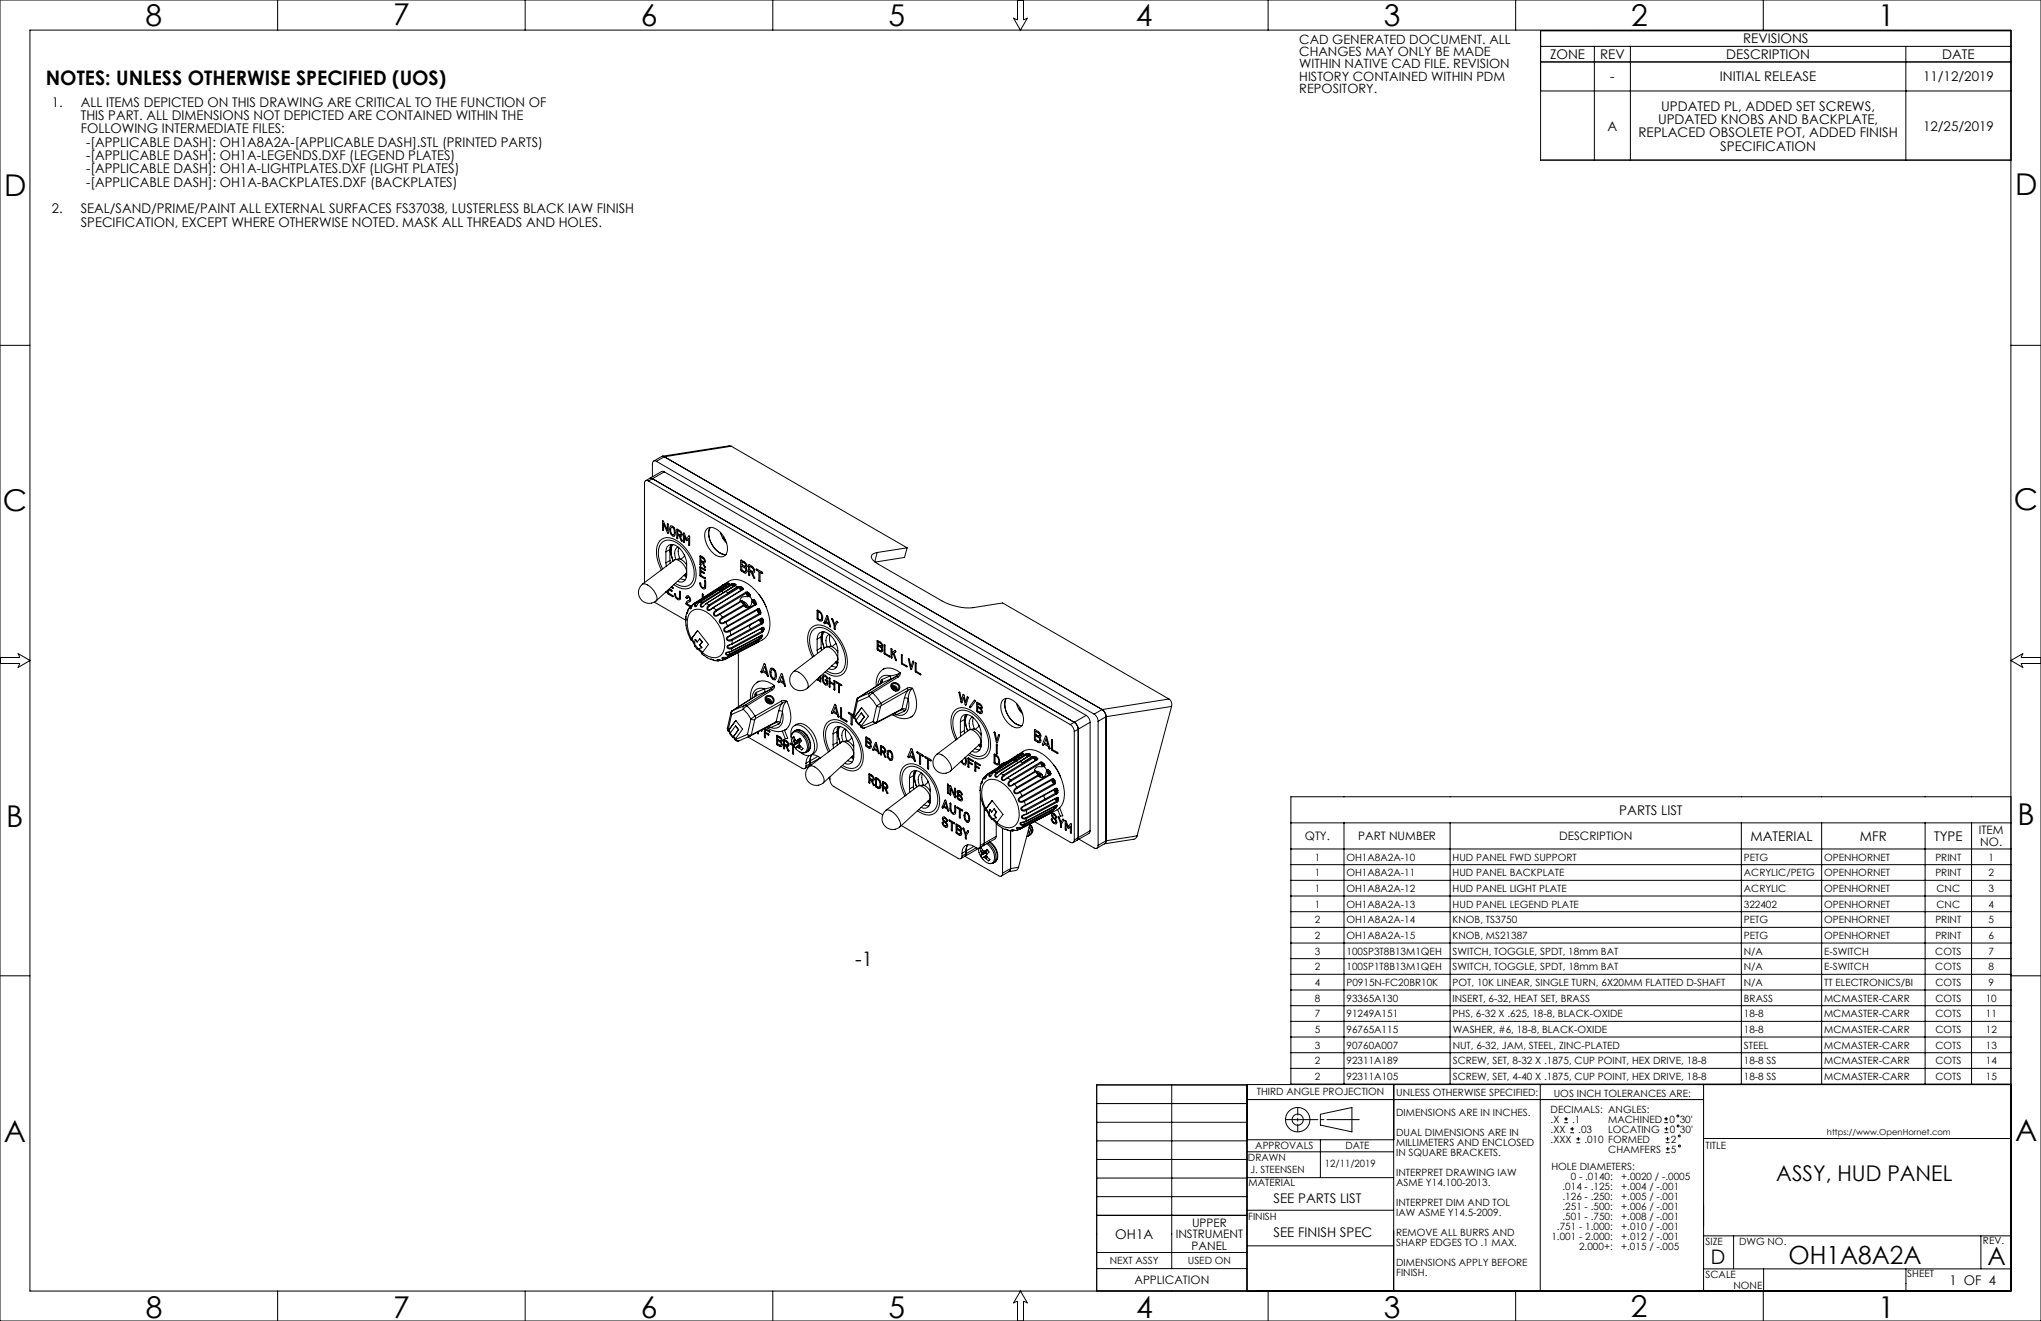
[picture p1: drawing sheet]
<svg xmlns="http://www.w3.org/2000/svg" width="864mm" height="559mm" viewBox="0 0 864 559" stroke-linecap="round" stroke-linejoin="round" font-family="sans-serif">
<defs><g id="words">
<g font-size="12.7">
<text x="61.6" y="10.9">8</text>
<text x="166.3" y="10.6">7</text>
<text x="271.1" y="10.9">6</text>
<text x="375.9" y="10.9">5</text>
<text x="480.7" y="10.9">4</text>
<text x="585.5" y="10.9">3</text>
<text x="690.2" y="10.8">2</text>
<text x="794.7" y="10.9">1</text>
<text x="1.7" y="83">D</text>
<text x="852.6" y="82.4">D</text>
<text x="852.2" y="215.7">C</text>
<text x="1.1" y="216.3">C</text>
<text x="2.7" y="349.7">B</text>
<text x="853.7" y="349.1">B</text>
<text x="1.6" y="483">A</text>
<text x="852.6" y="482.5">A</text>
<text x="61.7" y="557.6">8</text>
<text x="166.4" y="557.6">7</text>
<text x="271.2" y="557.6">6</text>
<text x="375.9" y="557.5">5</text>
<text x="480.7" y="557.6">4</text>
<text x="585.5" y="557.6">3</text>
<text x="690.1" y="557.2">2</text>
<text x="794.7" y="557.6">1</text>
</g>
<g font-size="10.6">
<text x="756.7" y="534.7">OH1A8A2A</text>
<text x="840.9" y="535.3">A</text>
</g>
<text font-size="9.2" x="751.6" y="499.5">ASSY, HUD PANEL</text>
<g font-size="8.5">
<text x="19.4" y="35.8">NOTES: UNLESS OTHERWISE SPECIFIED (UOS)</text>
<text x="361.8" y="408.7">-1</text>
<text x="723.9" y="534.7">D</text>
</g>
<g font-size="5.6">
<text x="737.6" y="18.4">REVISIONS</text>
<text x="655.9" y="25">ZONE</text>
<text x="677" y="25">REV</text>
<text x="730.4" y="25">DESCRIPTION</text>
<text x="821.8" y="25">DATE</text>
<text x="681.3" y="34.5">-</text>
<text x="727.7" y="34.5">INITIAL RELEASE</text>
<text x="813.7" y="34.5">11/12/2019</text>
<text x="21.9" y="45.1">1.</text>
<text x="34.2" y="45.1">ALL ITEMS DEPICTED ON THIS DRAWING ARE CRITICAL TO THE FUNCTION OF</text>
<text x="702.9" y="46.7">UPDATED PL, ADDED SET SCREWS,</text>
<text x="34.2" y="50.8">THIS PART. ALL DIMENSIONS NOT DEPICTED ARE CONTAINED WITHIN THE</text>
<text x="701.5" y="52.4">UPDATED KNOBS AND BACKPLATE,</text>
<text x="34.2" y="56.4">FOLLOWING INTERMEDIATE FILES:</text>
<text x="680.2" y="55.2">A</text>
<text x="693.3" y="58">REPLACED OBSOLETE POT, ADDED FINISH</text>
<text x="813.7" y="55.2">12/25/2019</text>
<text x="36.5" y="62.1">-[APPLICABLE DASH]: OH1A8A2A-[APPLICABLE DASH].STL (PRINTED PARTS)</text>
<text x="727.9" y="63.7">SPECIFICATION</text>
<text x="36.5" y="67.7">-[APPLICABLE DASH]: OH1A-LEGENDS.DXF (LEGEND PLATES)</text>
<text x="36.5" y="73.4">-[APPLICABLE DASH]: OH1A-LIGHTPLATES.DXF (LIGHT PLATES)</text>
<text x="36.5" y="79">-[APPLICABLE DASH]: OH1A-BACKPLATES.DXF (BACKPLATES)</text>
<text x="21.9" y="90.3">2.</text>
<text x="34.2" y="90.3">SEAL/SAND/PRIME/PAINT ALL EXTERNAL SURFACES FS37038, LUSTERLESS BLACK IAW FINISH</text>
<text x="34.2" y="95.9">SPECIFICATION, EXCEPT WHERE OTHERWISE NOTED. MASK ALL THREADS AND HOLES.</text>
<text x="685.2" y="344.7">PARTS LIST</text>
<text x="740.7" y="355.7">MATERIAL</text>
<text x="787" y="355.7">MFR</text>
<text x="818.3" y="355.7">TYPE</text>
<text x="538.8" y="509">SEE PARTS LIST</text>
<text x="471.9" y="524.1">OH1A</text>
<text x="538.8" y="523.1">SEE FINISH SPEC</text>
<text x="824.9" y="543.4">1 OF 4</text>
</g>
<g font-size="5.4">
<text x="549.8" y="18.4">CAD GENERATED DOCUMENT. ALL</text>
<text x="549.8" y="23.7">CHANGES MAY ONLY BE MADE</text>
<text x="549.8" y="28.9">WITHIN NATIVE CAD FILE. REVISION</text>
<text x="549.8" y="34.2">HISTORY CONTAINED WITHIN PDM</text>
<text x="549.8" y="39.5">REPOSITORY.</text>
</g>
<g font-size="4.9">
<text x="837.4" y="353">ITEM</text>
<text x="552.1" y="355.5">QTY.</text>
<text x="574.7" y="355.5">PART NUMBER</text>
<text x="659.7" y="355.5">DESCRIPTION</text>
<text x="837.9" y="357.9">NO.</text>
<text x="504.4" y="518.9">UPPER</text>
<text x="497.5" y="523.9">INSTRUMENT</text>
<text x="504.1" y="528.8">PANEL</text>
<text x="480" y="543.2">APPLICATION</text>
</g>
<g font-size="4.2">
<text x="556.3" y="364">1</text>
<text x="569.7" y="364">OH1A8A2A-10</text>
<text x="614.6" y="364">HUD PANEL FWD SUPPORT</text>
<text x="737.8" y="364">PETG</text>
<text x="771.8" y="364">OPENHORNET</text>
<text x="818.9" y="364">PRINT</text>
<text x="841.4" y="364">1</text>
<text x="556.3" y="370.7">1</text>
<text x="569.7" y="370.7">OH1A8A2A-11</text>
<text x="614.6" y="370.7">HUD PANEL BACKPLATE</text>
<text x="737.8" y="370.7">ACRYLIC/PETG</text>
<text x="771.8" y="370.7">OPENHORNET</text>
<text x="818.9" y="370.7">PRINT</text>
<text x="841.4" y="370.7">2</text>
<text x="556.3" y="377.3">1</text>
<text x="569.7" y="377.3">OH1A8A2A-12</text>
<text x="614.6" y="377.3">HUD PANEL LIGHT PLATE</text>
<text x="737.8" y="377.3">ACRYLIC</text>
<text x="771.8" y="377.3">OPENHORNET</text>
<text x="819.4" y="377.3">CNC</text>
<text x="841.4" y="377.3">3</text>
<text x="556.3" y="383.9">1</text>
<text x="569.7" y="383.9">OH1A8A2A-13</text>
<text x="614.6" y="383.9">HUD PANEL LEGEND PLATE</text>
<text x="737.8" y="383.9">322402</text>
<text x="771.8" y="383.9">OPENHORNET</text>
<text x="819.4" y="383.9">CNC</text>
<text x="841.4" y="383.9">4</text>
<text x="556.3" y="390.5">2</text>
<text x="569.7" y="390.5">OH1A8A2A-14</text>
<text x="614.6" y="390.5">KNOB, TS3750</text>
<text x="737.9" y="390.5">PETG</text>
<text x="771.8" y="390.5">OPENHORNET</text>
<text x="818.9" y="390.5">PRINT</text>
<text x="841.4" y="390.5">5</text>
<text x="556.3" y="397.2">2</text>
<text x="569.7" y="397.2">OH1A8A2A-15</text>
<text x="614.6" y="397.2">KNOB, MS21387</text>
<text x="737.9" y="397.2">PETG</text>
<text x="771.8" y="397.2">OPENHORNET</text>
<text x="818.9" y="397.2">PRINT</text>
<text x="841.4" y="397.2">6</text>
<text x="556.3" y="403.8">3</text>
<text x="569.7" y="403.8">100SP3T8B13M1QEH</text>
<text x="614.6" y="403.8">SWITCH, TOGGLE, SPDT, 18mm BAT</text>
<text x="737.9" y="403.8">N/A</text>
<text x="771.8" y="403.8">E-SWITCH</text>
<text x="818.9" y="403.8">COTS</text>
<text x="841.4" y="403.8">7</text>
<text x="556.3" y="410.4">2</text>
<text x="569.7" y="410.4">100SP1T8B13M1QEH</text>
<text x="614.6" y="410.4">SWITCH, TOGGLE, SPDT, 18mm BAT</text>
<text x="737.9" y="410.4">N/A</text>
<text x="771.8" y="410.4">E-SWITCH</text>
<text x="818.9" y="410.4">COTS</text>
<text x="841.4" y="410.4">8</text>
<text x="556.3" y="417.1">4</text>
<text x="569.7" y="417.1">P0915N-FC20BR10K</text>
<text x="614.7" y="417.1">POT, 10K LINEAR, SINGLE TURN, 6X20MM FLATTED D-SHAFT</text>
<text x="737.9" y="417.1">N/A</text>
<text x="771.8" y="417.1">TT ELECTRONICS/BI</text>
<text x="818.9" y="417.1">COTS</text>
<text x="841.4" y="417.1">9</text>
<text x="556.3" y="423.7">8</text>
<text x="569.7" y="423.7">93365A130</text>
<text x="614.7" y="423.7">INSERT, 6-32, HEAT SET, BRASS</text>
<text x="737.9" y="423.7">BRASS</text>
<text x="771.8" y="423.7">MCMASTER-CARR</text>
<text x="818.9" y="423.7">COTS</text>
<text x="840.2" y="423.7">10</text>
<text x="556.3" y="430.3">7</text>
<text x="569.7" y="430.3">91249A151</text>
<text x="614.7" y="430.3">PHS, 6-32 X .625, 18-8, BLACK-OXIDE</text>
<text x="737.9" y="430.3">18-8</text>
<text x="771.8" y="430.3">MCMASTER-CARR</text>
<text x="818.9" y="430.3">COTS</text>
<text x="840.2" y="430.3">11</text>
<text x="556.3" y="437">5</text>
<text x="569.7" y="437">96765A115</text>
<text x="614.7" y="437">WASHER, #6, 18-8, BLACK-OXIDE</text>
<text x="737.9" y="437">18-8</text>
<text x="771.8" y="437">MCMASTER-CARR</text>
<text x="818.9" y="437">COTS</text>
<text x="840.2" y="437">12</text>
<text x="556.3" y="443.6">3</text>
<text x="569.7" y="443.6">90760A007</text>
<text x="614.7" y="443.6">NUT, 6-32, JAM, STEEL, ZINC-PLATED</text>
<text x="737.9" y="443.6">STEEL</text>
<text x="771.8" y="443.6">MCMASTER-CARR</text>
<text x="818.9" y="443.6">COTS</text>
<text x="840.3" y="443.6">13</text>
<text x="556.3" y="450.2">2</text>
<text x="569.8" y="450.2">92311A189</text>
<text x="614.7" y="450.2">SCREW, SET, 8-32 X .1875, CUP POINT, HEX DRIVE, 18-8</text>
<text x="737.9" y="450.2">18-8 SS</text>
<text x="771.9" y="450.2">MCMASTER-CARR</text>
<text x="818.9" y="450.2">COTS</text>
<text x="840.3" y="450.2">14</text>
<text x="556.3" y="456.8">2</text>
<text x="569.8" y="456.8">92311A105</text>
<text x="614.7" y="456.8">SCREW, SET, 4-40 X .1875, CUP POINT, HEX DRIVE, 18-8</text>
<text x="737.9" y="456.8">18-8 SS</text>
<text x="771.9" y="456.8">MCMASTER-CARR</text>
<text x="818.9" y="456.8">COTS</text>
<text x="840.3" y="456.8">15</text>
<text x="531.8" y="463.4">THIRD ANGLE PROJECTION</text>
<text x="590.8" y="463.6">UNLESS OTHERWISE SPECIFIED:</text>
<text x="657.4" y="463.9">UOS INCH TOLERANCES ARE:</text>
<text x="590.8" y="472.1">DIMENSIONS ARE IN INCHES.</text>
<text x="656.1" y="470.7">DECIMALS: ANGLES:</text>
<text x="656.1" y="474.9">.X</text>
<text x="656.1" y="479.2">.XX</text>
<text x="665.2" y="474.9">.1</text>
<text x="667.8" y="479.2">.03</text>
<text x="680.5" y="479.1">LOCATING</text>
<text x="680.5" y="474.9">MACHINED</text>
<text x="706.4" y="474.9">0</text>
<text x="706.5" y="479.1">0</text>
<text x="710.7" y="474.9">30'</text>
<text x="710.8" y="479.1">30'</text>
<text x="531.1" y="486">APPROVALS</text>
<text x="569.3" y="486">DATE</text>
<text x="590.8" y="480.6">DUAL DIMENSIONS ARE IN</text>
<text x="590.8" y="484.8">MILLIMETERS AND ENCLOSED</text>
<text x="656.1" y="483.4">.XXX</text>
<text x="670.4" y="483.4">.010 FORMED</text>
<text x="707" y="483.3">2</text>
<text x="721.6" y="485.9">TITLE</text>
<text x="528" y="491.2">DRAWN</text>
<text x="590.8" y="489">IN SQUARE BRACKETS.</text>
<text x="680.5" y="487.6">CHAMFERS</text>
<text x="707" y="487.6">5</text>
<text x="529.2" y="496.2">J. STEENSEN</text>
<text x="560.6" y="493.7">12/11/2019</text>
<text x="590.8" y="497.5">INTERPRET DRAWING IAW</text>
<text x="656.4" y="494.8">HOLE DIAMETERS:</text>
<text x="528.3" y="501.7">MATERIAL</text>
<text x="590.8" y="501.7">ASME Y14.100-2013.</text>
<text x="661.1" y="503.2">.014 - .125:</text>
<text x="664.6" y="499">0 - .0140:</text>
<text x="686" y="499">+.0020 / -.0005</text>
<text x="686" y="503.2">+.004 / -.001</text>
<text x="661.1" y="507.5">.126 - .250:</text>
<text x="686" y="507.5">+.005 / -.001</text>
<text x="590.8" y="510.2">INTERPRET DIM AND TOL</text>
<text x="590.8" y="514.4">IAW ASME Y14.5-2009.</text>
<text x="661.1" y="511.7">.251 - .500:</text>
<text x="661.1" y="515.9">.501 - .750:</text>
<text x="686" y="511.7">+.006 / -.001</text>
<text x="686" y="515.9">+.008 / -.001</text>
<text x="528.1" y="516.1">FINISH</text>
<text x="658.8" y="520.2">.751 - 1.000:</text>
<text x="686" y="520.2">+.010 / -.001</text>
<text x="590.8" y="522.9">REMOVE ALL BURRS AND</text>
<text x="590.8" y="527.1">SHARP EDGES TO .1 MAX.</text>
<text x="656.4" y="524.4">1.001 - 2.000:</text>
<text x="686" y="524.4">+.012 / -.001</text>
<text x="721.6" y="526.5">SIZE</text>
<text x="735.8" y="526.5">DWG NO.</text>
<text x="839" y="526.4">REV.</text>
<text x="668.2" y="528.6">2.000+:</text>
<text x="686" y="528.6">+.015 / -.005</text>
<text x="469.5" y="534.8">NEXT ASSY</text>
<text x="502.6" y="534.8">USED ON</text>
<text x="590.8" y="535.6">DIMENSIONS APPLY BEFORE</text>
<text x="590.8" y="539.8">FINISH.</text>
<text x="721.6" y="540.5">SCALE</text>
<text x="733.5" y="545.3">NONE</text>
<text x="807" y="540.3">SHEET</text>
</g>
<text font-size="3.5" x="773" y="480.3">https://www.OpenHornet.com</text>
</g></defs>
<g fill="none" stroke="#000" stroke-width=".42">
<path d="M0 0h863.6v558.8h-863.6zM12.7 12.7h838.2v533.4h-838.2zM117.5 0v12.7M222.2 0v12.7M327 0v12.7M430.5 0v8.4l-1.7-.7 3 5 2.9-5-1.6 .7v-8.4M536.6 0v12.7M641.3 0v12.7M651.9 19.6h199M674.6 19.6v48.1M689.9 19.6v48.1M746.1 0v12.7"/>
<path d="M806.4 19.6v48.1M850.9 13h-199v54.7h199M651.9 26.2h199M651.9 38.5h199M0 146.1h12.7M850.9 146.1h12.7M277.7 195.2a1.06 1.06 0 0 0-1.2-.1 1.06 1.06 0 0 0-.5 1.2v5.4M277.7 195.2l185.3 106.9M281.1 199.6l-1.2-.1-6.7 3.8M281.1 193.2l-1.1-.1-3.4 2M281.1 199.6l-5.1 2.9M281.1 199.6l178.5 103"/>
<path d="M281.1 193.2l-3.4 2M281.1 193.2l185.2 106.9M309.4 188.8l-.9-.2-28.3 4.4M309.4 188.8l-28.3 4.4M309.4 188.8l74.4 42.9M274.4 203.5a1 1 0 0 0-1.2-.2 1 1 0 0 0-.5 1.1v42.1M274.4 203.5l178.5 103M274.8 202.4l1.2 .1M276 202.5l-1.6 1M276 202.5l178.6 103M280.4 220.3l2 4v-2.8l.4 .2-.2 3.9-1.8-4-.1 2.8-.3-.3zM281.8 238.1l.1 1.4"/>
<path d="M281.8 233.4a2.79 2.79 0 0 1 1.6-3 2.79 2.79 0 0 1 3.3 .8 10 10 0 0 1 3.8 7.3v4.6a2.63 2.63 0 0 1-1 2.7 2.63 2.63 0 0 1-2.9 .1M281.8 233.4v4.7M283.5 232.6l1.3 4.7M283.5 232.4l-1.7 1M283.5 237.1l-1.7 1M283.5 237.1l.1 1.2M283.5 232.4v4.7M283.5 233.2l.1 .4M283.6 231.4l.5 3.3M283.7 222.5h.5a2.83 2.83 0 0 1 1 4.3 2.83 2.83 0 0 1-1.5-4.3zM284 230.3l-.5 2.1M284.1 223.1a1.71 1.71 0 0 1 1.2 2.4l-.3 .7a1.93 1.93 0 0 1-.9-3.1z"/>
<path d="M284.2 230.3l-.3 2.9M284.6 223.1h.1M284.7 230.3a7.3 7.3 0 0 0 .2 7M285.8 236.7a3.6 3.6 0 0 1 4.7 2.3M286.4 223.8h.1a2.84 2.84 0 0 1 2.1 2.8l-.8 .2 .8 2.1-.4-.2-.9-2.1-.5-.3-.1 1.6-.3-.2zM286.8 224.4l.8 .5a.83 .83 0 0 1 .6 .6 .83 .83 0 0 1-.3 .8l-1.1-.5zM286.9 231.4a3.8 3.8 0 0 0-.9 5.3M287.2 231.7a5.9 5.9 0 0 0 .6 4.8M288.6 228.6h.1M289.2 225.5h.3l1 2.5 .9-1.2 .4 .1-.1 3.9-.3-.3v-2.7l-.9 .9-.9-1.9v2.6l-.4-.1zM289.6 234.7v.7M289.8 235.2l-1.7 1.4"/>
<path d="M290.5 238.2l-.3 .2M296.2 239.7l2.2 1.3-.1 .4-1.8-1.1v1.1l1.5 1-.1 .2-1.4-.7v1.5l1.9 1v.5l-2.2-1.3zM296.2 235.1h.1a2.36 2.36 0 0 1 1.9 3h-.6l.8 2.1-1.3-2.4-.5-.2v1.5l-.4-.2zM296.6 235.7l.8 .4a.91 .91 0 0 1 .3 1.5l-1.1-.5zM298.4 239.8v.1M299 223.9a3.9 3.9 0 0 1 5.6 1 9 9 0 0 1 2.7 9.5 3.4 3.4 0 0 1-5.4-.2 9.7 9.7 0 0 1-3.4-9.6zM300.5 223.1a8.3 8.3 0 0 0 2.1 9.2 6 6 0 0 0 4.6 2.3 8.6 8.6 0 0 1-7.2-7.8 4.9 4.9 0 0 1 .5-3.7zM304.9 225.3l.9 2.4 1.6 2M305.9 227.4l.7 1.1 .3-.3M306.1 226.9l-.2 .5M306.1 226.9h.1M306.3 227.2l-.4 .2"/>
<path d="M313.4 237l.3-.1a3.2 3.2 0 0 1 2.4 2.6l-.4 .7a1.61 1.61 0 0 1 .1 2.1l-.6 .1-1.8-1.2zM313.9 239.4l1 .6a1.14 1.14 0 0 1 .3 1.8l-1.3-.7zM313.9 237.6l1.2 .8a.65 .65 0 0 1 .5 .6 .65 .65 0 0 1-.4 .6l-1.3-.7zM316.8 238.9a2.56 2.56 0 0 1 2.2 3.4h-.6l.9 2-.1 .4-1.5-2.7-.5-.3v1.8l-.4-.2zM317.2 239.6l.9 .5a1.02 1.02 0 0 1 .4 1.7l-1.3-.7zM371.2 233.7a2 2 0 0 0-2.3 2.6l.6 .8 2.1 1.5 26.9 15.6a24 24 0 0 0 13.1 2.9l12.7-2 70.3 40.6M371.2 233.7l-1.1 3.9M383.8 231.7l-12.6 2M383.8 231.7l-1.1 4.1-12.4 2M271.6 247.4l13.8-10.5a3.5 3.5 0 0 1 3.8 1.9 3 3 0 0 1 1 3.8l-12.5 11.5a4.6 4.6 0 0 1-6.4-.4 4.6 4.6 0 0 1 .3-6.3zM271.8 247.2a3.5 3.5 0 0 1 4.1 1.8 4.6 4.6 0 0 1 1.7 5.2M276.9 254.7l13.2 7.6"/>
<path d="M279.9 241.1a13.7 13.7 0 0 1-1.5-11.2 4.6 4.6 0 0 1 6.4-2 17.5 17.5 0 0 1 9.5 17.5 4.9 4.9 0 0 1-8.1 2.6l-1.1-.7M280.4 240.7a11.3 11.3 0 0 1-.8-10.6 4.7 4.7 0 0 1 6.6-.6 16.4 16.4 0 0 1 7.5 14.6 4.5 4.5 0 0 1-2.9 3.8 4.5 4.5 0 0 1-4.6-.8l-.5-.3M281.9 250.4h.1M281.9 250.3v.1M281.9 250.4v.3l-.3-.2M283.2 249.1l1.2 .9-.3 .1-1.2-.7v1.5l1.7 1 .2 .5-2.2-1.2-.1-1.5M284.2 248.1l.6 .8-.9-.5M285.4 251.2l.5 .3a1.2 1.2 0 0 0 1.5 1.4l.2-2.8 .3 .3v2.7a.7 .7 0 0 1-.4 .6 .7 .7 0 0 1-.8-.1 2.6 2.6 0 0 1-1.3-2.4zM287.9 244.8l2.1 .5M289.4 243.3l1 1M290.5 243.8l-.9-.6 .8 .6M290.5 259.3l-.3 1.5"/>
<path d="M290.5 243.3l-.7-.3 .7 .4M290.5 242.1l-.1 .2M290.7 253l-.2 .2-.2-.5 .4-.7a1.42 1.42 0 0 1 1.6 1.3 1.42 1.42 0 0 1-1.3 1.5l-.3 .6 1.5 1.1M290.7 253l.1-.3a.77 .77 0 0 1 .9 .4 .77 .77 0 0 1-.2 .9 1.31 1.31 0 0 0-1.2 1.6l1.6 1M290.7 253h.1M290.9 259v.3M291.3 257.6l-.5 1.7M291.3 257.6l-.7 2 .4-.8M292.1 256.5l-.8 1.1M292.4 256.3h.3l-.5 1 1.3-1.9-1.1 2-.5 .2-.1-.6zM293.1 255.9l-.6 .3M294.5 255l-.9 .3"/>
<path d="M294.5 255l.3 .1M294.8 255.1l-.7 1 .5 .2M296 254.7l-1.3 1.7-.6 .2-.3-.6 .7-1M296 254.7l1.1 .1M296.1 246.6l.4 .3a1.2 1.2 0 0 0 1.6 1.4l.2-2.8 .3 .4v2.6a.7 .7 0 0 1-.5 .7 .7 .7 0 0 1-.7-.2 2.6 2.6 0 0 1-1.3-2.4zM297.1 254.8l-.5 .5a.91 .91 0 0 0 .1 1.5 .91 .91 0 0 0 1.3-.8l.9-.7M297.1 254.8l.3 .3M297.4 255.1l-.7 1.1 .3 .4 .5-.2M297.5 252.8l-.2-1.6-.2 1.8M298.9 255.3l1.1 .6M300 255.9a1.23 1.23 0 0 0-.9 1.2 1.23 1.23 0 0 0 .9 1.2l1.8-1.2M300 255.9l.3 .4"/>
<path d="M300.3 256.3l-.7 .8a.61 .61 0 0 0 .2 .8 .61 .61 0 0 0 .8-.2l1.1-.7M301.7 257l.1 .1M301.8 257.1l1.2 1M303 258.1a1.31 1.31 0 0 0-1.2 1.3 1.31 1.31 0 0 0 1.2 1.3l1.7-.9M303 258.1l.2 .4M303.2 258.5l-.8 .8a.72 .72 0 0 0 0 .9 .72 .72 0 0 0 1 .1l1-.6M304.4 259.7l.3 .1M304.7 259.8l1 1.3M305.2 249.7l-8.1 5.1M305.5 250l.6 .7M305.5 250l-8.1 5.1M305.8 249.4l-.5 .3 .2 .3"/>
<path d="M305.8 249.4l-.6 .3M305.9 247.5h.1M305.9 247.5l-12.3 7.8M305.9 247.5h-.1M305.9 247.5a7.7 7.7 0 0 1 10.7-.4 21.9 21.9 0 0 1 9 18.9 6.2 6.2 0 0 1-2.9 4.7l-15.8 8.2M306.6 247.2h.2M306.6 247.2l-12.1 7.8M306.8 250.2l-7.9 5.1M306.8 247.2l.2 .2M307 250.2l-8.1 5.1M307 247.4l-12.2 7.7M307.3 246.9l-.7 .3"/>
<path d="M307.3 246.9l.1 .3M307.4 247.2l-.2 .4-.2-.2M307.4 247.2h-.6M307.4 247.2l.3 .1M307.4 247.2l.1 .2M307.5 249.9l-.5 .3M307.8 246.9v.3M307.8 246.9l-.4 .3M307.9 246.9v.3M307.9 246.9h.2M307.9 246.7h.1M307.9 246.7l-.6 .2"/>
<path d="M307.9 246.7l-.1 .2M308 246.7h.4M308 246.7l-.1 .2M308.1 247l-12.1 7.7M308.2 247l-.1 .1M308.2 247l-12.2 7.7M308.4 246.7l-.3 .3M308.4 246.7l-.2 .3M308.9 247.4h.1M308.9 247.4l.4-.2 .2 .3M308.9 247.4l-3.1 2M309.2 247.2l-1-.1-4 2.5 1 .1"/>
<path d="M309.2 247.2l-.3 .2M309.4 247.1l.2 .1M309.4 247.1l-.2 .1M309.5 247.5l.6 .7M309.5 247.5l-4 2.5M309.6 247.2l.1 .2M309.6 247.2h.5M309.7 247.4l.3 .2M309.7 247.4l-.2 .1M310 247.6l.3 .4 .2-.1M310.1 246.9h.7M310.1 246.9l-.7 .2"/>
<path d="M310.1 246.9v.3M310.1 247.2l.4 .3M310.1 247.2l.4 .7M310.1 247.2l-.1 .4M310.5 247.5l.1 .1M310.6 247.6l-.1 .3M310.6 247.4l-.1 .1M310.6 247.9v.1M310.6 247.4h.1M310.6 248l.4-.3 1 .5-4 2.5-1-.5M310.6 247.2v.2M310.6 247.2h-.5"/>
<path d="M310.6 248l-3.1 1.9M310.7 247.4l.1 .1M310.7 247.2l.4 .3M310.7 247.2v.2M310.8 246.9l.1 .1M310.8 246.9l-.2 .3M310.8 247.5l-.2 .1M310.8 247.7l-3.8 2.5M310.8 247.7h.1M310.9 247l.5 .2M310.9 247l-.2 .2M311 247.6h.2"/>
<path d="M311 247.6l-.2 .1M311.1 247.5h-.3M311.1 247.5l-.1 .1M311.2 247.6l-.6 .3M311.2 247.5l-.2 .1M311.4 247.2l-.2 .4M311.4 247.2l-.3 .3M312.5 248.2l.2 .2M312.5 248.2l-12.5 7.7M312.7 248.4v.2M312.7 248.4l.5 .1M312.7 248.6l.2 .2"/>
<path d="M312.7 248.6l-12.4 7.7M312.9 248.8l.3 .6M313.2 248.1l.7 .3M313.2 248.1l-.7 .1M313.2 248.5l.5 .1M313.2 248.1v.4M313.2 248.5l.3 .3M313.2 248.5l-.3 .3M313.2 248.5l.2 .7M313.2 249.4l.3 .2M313.4 254.2l.3 .3M313.4 249.2l-.2 .2"/>
<path d="M313.4 254.2h.5M313.4 254.2l-9 5.5M313.5 248.8h.1M313.5 248.8v.2M313.5 249l-.1 .2M313.5 249l.3 .1M313.5 249.6h.3M313.6 248.8l.1 .1M313.7 254.5l1 1.3M313.7 254.5l-9 5.3M313.7 248.6l-.1 .2M313.7 249.4l-.2 .2"/>
<path d="M313.7 248.9l.1 .2M313.8 249.1l-.1 .3M313.8 248.7l.4 .5M313.8 249.1l.4 .1M313.8 249.1h.1M313.8 248.7l-.1 .2M313.9 254.9l.8 .2M313.9 248.4l.1 .1M313.9 248.4l-.2 .2M313.9 254.2l1.1 .4a2.93 2.93 0 0 1 1.6 2.2M314 248.5l.5 .5M314 248.5l-.2 .2"/>
<path d="M314.1 254.2h-.2M314.1 249.4l-12.4 7.6M314.1 249.3l.2 .1M314.1 249.3l-.1 .1M314.2 249.2l-.1 .1M314.2 249.2l-.5 .2M314.2 249.2l-.1 .2M314.3 249.4l-12.5 7.7M314.5 249l-.2 .4M314.5 249l-.3 .2M314.7 255.1l1.1 1.3M314.7 255.8l.3 .4"/>
<path d="M314.7 255.1l-.6 .1M314.7 255.1l-.3 .5M314.7 255.8l-9 5.3M315 256.2l-9.2 5.3M315.6 250.5l.1 .2M315.6 250.5l-12.6 7.6M315.7 250.7l.1 .2M315.7 250.7l.5 .1M315.8 250.9l.1 .2M315.8 250.9l-12.6 7.6M315.8 256.4v.5M315.8 256.4l-.2 .5"/>
<path d="M315.8 256.4l-.3 .5M315.9 251.1l.2 .6M316.1 251.7l.3 .4M316.2 250.8l.5 .3M316.2 250.8l.3 .5M316.2 250.8l-.3 .3M316.2 250.8l.1 .8M316.2 250.5l.7 .5M316.2 250.5h-.6M316.2 250.5v.3M316.3 251.6l-.2 .1M316.5 251.3h.1"/>
<path d="M316.5 251.3v.1M316.5 251.4l-.2 .2M316.5 251.4l.2 .2M316.6 251.8h.5M316.6 251.8l-.2 .3M316.6 251.3l.1 .2M316.7 252.3l-.2 .1a2.69 2.69 0 0 0-3.4 1.5l.3 .3M316.7 252.3l.4 .1M316.7 251.5l.1 .1M316.7 251.6l-.1 .2M316.8 251.6h.1M316.7 251.1l-.1 .2"/>
<path d="M316.8 251.6l.3 .2M316.9 251.2l.2 .6M316.9 251.2l-.2 .3M316.9 251l.2 .1M316.9 251l-.2 .1M317 252.1h.1M317.1 251.1l.4 .6M317.1 251.1l-.2 .1M317.1 252.4l1.1 1.4M317.1 252.1l-.4 .2M317.1 252.1l.2 .2M317.1 251.8l-.2 .4-.5-.1"/>
<path d="M317.1 251.8v.3M317.3 252.3l-.2 .1M317.5 251.7l-.2 .6M317.5 251.7l-.4 .1M318.2 254.3a2.21 2.21 0 0 1-3.2 2.2v-.3M318.2 253.8v.5M318.4 253.7h.7M318.4 253.7l.1 .2M318.4 253.7l-.2 .1M318.5 254.1v.2M318.5 253.9v.2M318.5 253.9l.4 .2"/>
<path d="M318.5 254.1l-.3 .2M318.5 254.3l.1 .6M318.6 254.9l.3 .4M318.9 255.3l.4 .3M318.9 254.7l-.3 .2M318.9 254.1l-.4 .2M318.9 254.1l.5 .4M318.9 254.1v.6M318.9 254.1l.2 .5M319.1 253.7l.6 .7M319.1 253.7l-.2 .4M319.1 255.1l.6 .2"/>
<path d="M319.1 255.1l-.2 .2M319.1 254.7h-.2M319.1 254.7l.2 .2M319.1 254.6h.1M319.1 254.6v.1M319.2 254.6l.1 .2M319.3 254.9l-.2 .2M319.3 254.9h.1M319.3 254.8v.1M319.3 255.6h.2M319.3 254.9l.4 .4M319.4 254.5l-.2 .1"/>
<path d="M319.5 255.6l.2 .1M319.5 255.6l-12.7 7.4M319.5 254.6l.2 .7M319.5 254.6l-.2 .2M319.7 254.4l.1 .1M319.7 255.7l.1 .2M319.7 254.4l-.3 .1M319.7 255.3v.4M319.7 255.3h.4M319.7 255.3l-.4 .3M319.8 254.5l.3 .8M319.8 254.5l-.3 .1"/>
<path d="M319.8 255.9l-12.7 7.3M320 240.7l2.4 1.3 .3 .4-.2 .2-.9-.5-.1 3.9-.4-.5v-3.7l-1-.6zM320.1 255.3l-.3 .6M320.6 258.5l.1 .4M320.6 258v.5M320.7 257.5l.5 .1M320.7 257.9l-.1 .1M320.7 257.5v.2M320.7 257.5l-12.8 7.2M320.7 257.9l-12.8 7.2M320.7 257.7v.2M320.7 257.7l.3 .1"/>
<path d="M320.7 258.9l.5 .5M320.8 258.4l-.2 .1M320.8 258.4h.3M321 258.8l-.3 .1M321 258.8l.6 .4M321 257.8l-.4 .2M321 257.8l.5 .6M321 257.8l-.2 .6M321 257.8l.1 .5M321.1 258.4l.1 .3M321.1 258.3l.1 .1M321.1 258.3v.1"/>
<path d="M321.2 251.5l1.5 2.1 1.5 3.1M321.2 259.4l.1 .1M321.2 258.7l-.2 .1M321.2 258.7h.1M321.2 257.6l.5 .7M321.2 257.6l-.2 .2M321.2 258.4l.1 .2M321.3 258.7l.3 .5M321.3 258.6v.1M321.3 259.5l.2 .1M321.3 259.5l-12.8 7.2M321.5 258.4h-.3"/>
<path d="M321.5 259.6l.1 .3M321.5 258.6l.1 .6M321.5 258.6h-.2M321.6 259.2l.3 .1M321.6 259.2l-.1 .4M321.6 259.2l-.4 .2M321.6 259.9l-12.8 7.2M321.7 258.3l.1 .1M321.7 258.3l-.2 .1M321.8 258.4l.1 .9M321.8 258.4l-.3 .2M321.9 259.3l-.3 .6"/>
<path d="M345.8 258.1a3.1 3.1 0 0 1 1.9 4.6l-1-.1-.9-.7zM346.2 258.7a2.21 2.21 0 0 1 1 3.5l-1-.4zM0 278.1h8.3l-.7-1.6 5.1 2.9-5.1 3 .7-1.7h-8.3M290.1 262.5a17 17 0 0 0 2.2 8.2M290.2 262.3h.1M290.2 260.9v1.4M290.2 260.8l-.1 1.7 .1-.2M292.5 270.5l1.4 2.3M292.6 270.2a11.4 11.4 0 0 1-.7-10.9 4.9 4.9 0 0 1 7-.4 16.9 16.9 0 0 1 7.6 15.4 4.4 4.4 0 0 1-6.6 3.4l-2.7-1.6M292.6 270.2l-.3 .5 .3 .1M292.6 270.2l2.6-3.5 4.6 5.9-2.6 3.5M292.7 270.1l-.2 .5h.3"/>
<path d="M292.7 270.1l1.3 2.1M293.9 272.5v.8l1.1 1.3M293.9 272.5l1.5 1.9M294.1 270.5l1 1M294.1 270.5l-.2 2M295.1 274.4l2.1 2M295.2 266.7l-2.5 3.4M295.4 274.4l-.3 .2M295.6 274.4l1.7 1.5M296 270.3l1.1 1.2M296 270.3l-1 1.3-.9-1.1M296 270.3l1 1.3"/>
<path d="M296.1 272.9l.8 1.1M296.2 272.9l.7 1.1M296.2 272.9h-.1M296.9 274l-1.5 .4M297 276.6l3.8 2.3M297 271.6l-.9 1.3M297.1 271.5l-.9 1.4M297.1 271.5l-.1 .1M297.2 276.1l-.2 .5M300.8 278.9l.5 .1M300.8 278.9l1.7 .6M301.1 278.9l1.4 .6"/>
<path d="M302.5 279.4l1.4 .2M304.4 279.3l-.7-.1 2 .1M305.7 261.1a1.52 1.52 0 0 0-1.3 1.1 1.52 1.52 0 0 0 .6 1.6h.7l1.4-.6M305.7 261.1l.1 .4M305.8 261.5l-.9 .8a.77 .77 0 0 0-.1 .9 .77 .77 0 0 0 .9 .3l1.1-.5M306 278.2l.1 .4 .9-.2M306.8 263l.3 .2M306.9 278.8a3.6 3.6 0 0 1-3.4 .2l-.2 .2 .4 .4 1.1-.3M307 278.8l-.1 .1M307 278.4v.4M307.1 263.2l.8 1.5M307.6 276.1l-.3 .3 .4 .4 1-.2"/>
<path d="M307.9 264.7a1.53 1.53 0 0 0-1.4 .9 1.53 1.53 0 0 0 .2 1.7l1.1 .1 1-.3M307.9 264.7v.4M307.9 265.1l-1 .6a.75 .75 0 0 0-.3 .9 .75 .75 0 0 0 .8 .5l1.1-.4M308 277.9l-1 .5M308.1 277.9l-2.1 .3M308.1 277.9h.1M308.2 277.9l-.7 .2a1.66 1.66 0 0 0-2 .4l.6 .4 .9-.1M308.2 277.9h-.1M308.5 266.7l.3 .4M308.7 276.6l.1 .5M308.8 277.1l-.6 .8M308.8 267.1l.5 1.5"/>
<path d="M309.3 268.6l-.7 .3a1.14 1.14 0 0 0-1.1 .8 1.14 1.14 0 0 0 .5 1.3l1.7-.1M309.3 268.6l-.1 .3a1.33 1.33 0 0 0-1.4 1.5l.6 .4 1.1-.3M309.4 275.6l-1.8 .5M309.5 275.5l-.7 .2a1.24 1.24 0 0 0-1.8 1.1l.8 .4 1-.1M309.5 275.5l-.1 .1M309.5 270.5l.2 .4M309.6 273.9l.1 .4M309.7 274.3l-.2 1.2M309.7 270.9l.1 1.4M309.8 272.5h-.1a1.66 1.66 0 0 0-1.7 1.2l.5 .4 1.1-.2M309.8 272.3a2.07 2.07 0 0 0-2.2 1.5l.8 .7 1.3-.2M309.8 272.3v.2"/>
<path d="M312.2 276.1l.2 22.9M317.2 264.5l-.1 .5 .6 1M317.5 264.1l-8.2 4.5M317.5 264.3l-8.2 4.6M317.7 266l.2 .4M317.7 266l-8.2 4.5M317.9 266.4l-8.2 4.5M319.8 272.2l-12.8 6.6M319.8 271.8v.2M319.8 272v.2M320.2 271.6l.2 .2M320.2 271.6l-.4 .4"/>
<path d="M320.4 271.8l-.6 .4M320.5 271.4l.1 .1M320.6 271.5h.3M320.6 271.5l-.4 .1M320.6 271.4h.1M320.9 271.5l-.5 .3M320.9 271.2l-.1 .1M320.9 271.2l-12.7 6.7M321 271.4l-.1 .1M321 271.4h-.3M321 271.2l-.3 .2M321 271.1h.2"/>
<path d="M321.2 271.1l-.2 .3M321.2 271.1l-.3 .1M321.3 269.3l.2 .3M321.5 269.6v.3M321.5 269.6h.4M321.5 269.9l.1 .2M321.5 269.9l-12.8 6.7M321.6 262.1v.8l.5 .7M321.6 269.1l.3 .5M321.6 270.3l-12.8 6.8M321.6 270.1v.2M321.7 262l-4.3 2.4 .1-.3"/>
<path d="M321.8 262.3v.4M321.8 261.7l-.1 .3M321.8 262.7l.4 .5M321.8 261.7l-4.3 2.4M321.9 269.1v.1M321.9 269.6l.3 .3M321.9 269.6l-.3 .5M321.9 269.2v.4M321.9 261.9l-.1 .4M322 262.2l-.2 .1M322 262.2l.3 .1M322 269l.1 .1"/>
<path d="M322 269.2l.3 .1M322 269.2h-.1M322.1 266.2l.2 .5M322.1 263.6l.2 .4M322.1 269.1l.2 .1M322.1 263.6l-4.4 2.4M322.1 269.1l-.1 .1M322.1 265.8v.4M322.1 262.6l-.3 .1M322.1 262.6l.6 .5M322.2 269.9l-.6 .4M322.2 261.5l.5 .1"/>
<path d="M322.2 261.5v.2M322.2 261.7l-.5 .3M322.2 261.7l.2 .1M322.2 261.5l-.4 .2M322.2 263.2l.1 .2M322.3 268.7l-12.9 6.9M322.3 268.7h.4M322.3 269.3l-.4 .3M322.3 268.7l-12.8 6.8M322.3 266.7l.1 .3M322.3 262.3v.2M322.3 266.1l-.2 .1"/>
<path d="M322.3 266.1h.3M322.3 266.1l.4 .6M322.3 266.7h.4M322.3 268.7v.5M322.3 264l-4.4 2.4M322.3 263.4l.2 .2M322.3 262.5l-.2 .1M322.3 262.5l.1 .1M322.3 263.4l-.2 .2M322.4 268.7l-.2 .1M322.4 261.8l.3 .6M322.4 261.8l-.4 .4"/>
<path d="M322.4 261.8v.5M322.4 262.3v.1M322.4 262.3h-.1M322.4 261.8l-.6 .1M322.4 268.7h.3M322.4 267l.1 .2M322.4 265.7l.2 .2M322.4 267l-12.8 6.9M322.4 262.4h.3M322.4 262.6l.3 .5M322.4 262.4l.1 .1M322.5 262.5h.2"/>
<path d="M322.5 262.5l-.1 .1M322.5 269.3l-.3 .6M322.5 263.6l.1 .2M322.5 269.3h-.2M322.5 267.2l.1 .2M322.6 269.2l-.1 .1M322.6 265.9h.1M322.6 265.9v.2M322.6 266.1l.1 .1M322.6 269.2h-.3M322.6 267.4l-12.9 6.9M322.6 263.8l-.3 .2"/>
<path d="M322.6 265.6l-12.8 6.9M322.7 268.7l-.1 .5M322.7 261.6l.3 .7M322.7 265.6h.1M322.7 261.6l-.3 .2M322.7 263.1l.3 .2M322.7 263.1l-.2 .5M322.7 263.1l-.5 .1M322.7 265.9v.2M322.7 266.2v.5M322.7 265.4l.4 .1M322.7 265.4v.2"/>
<path d="M322.7 265.4l-12.9 6.9M322.7 262.5v.6M322.7 266.1h.3M322.7 266.2l.3 .1M322.7 266.7l.3 .2M322.7 266.2h.1M322.7 266.7l-.2 .5M322.7 266.1v.1M322.8 265.5v.1M322.8 265.6l.2 .5M322.8 265.6l-.1 .3M323 262.3v.2"/>
<path d="M323 262.3l-.3 .1M323 266.3l-.3 .4M323 263.3l-.4 .5M323 262.5v.8M323 262.5h-.3M323 266.9l-.4 .5M323.1 265.5l.2 .6M323.1 265.5l-.3 .1M323.3 266.2l-.3 .7M323.3 266.1v.1M323.3 266.1h-.3M323.3 266.2l-.3 .1"/>
<path d="M343.9 278a11.7 11.7 0 0 1-.8-12.2 5.2 5.2 0 0 1 7-.3 17.8 17.8 0 0 1 8.2 16.8 5 5 0 0 1-8.2 2.6l-1-.6M344.4 277.6a11.4 11.4 0 0 1-.9-10.6 4.7 4.7 0 0 1 6.6-.6 16.3 16.3 0 0 1 7.5 14.7 4.5 4.5 0 0 1-2.8 3.8 4.5 4.5 0 0 1-4.7-.9l-.4-.3M345.8 275l.1 1.4M345.8 270.4a2.77 2.77 0 0 1 1.6-3 2.77 2.77 0 0 1 3.3 .8 9.7 9.7 0 0 1 3.8 7.2v4.7a2.6 2.6 0 0 1-1 2.6 2.6 2.6 0 0 1-2.9 .2M345.8 270.4v4.6M347.5 269.5l1.3 4.7M347.5 269.4l-1.7 1M347.5 274l-1.7 1M347.5 274l.1 1.2M347.5 269.4v4.6M347.5 270.1l.1 .5M347.6 268.4l.5 3.3"/>
<path d="M348 267.2l-.5 2.2M348.2 267.2l-.3 2.9M348.7 267.3a7.6 7.6 0 0 0 .1 6.9M349.8 273.6a3.6 3.6 0 0 1 4.7 2.3M349.9 260.4l.4 .4 1.1 4.4-.6-.9-1.5-.9-.3 .5-.3-.4zM350.1 261.4l.6 2.3-1.3-.7zM350.9 268.3a3.8 3.8 0 0 0-.9 5.3M351.2 268.6a5.9 5.9 0 0 0 .6 4.8M352 262l.1-.3 .3 .3 .8 2.1 .8-1.3 .3 .5M352 262l1 2.6 .2 1.7 .2-1.5 .9-1.5M352 262h.1M353.5 271.6v.7"/>
<path d="M353.8 272.1l-1.7 1.4M354.3 263.3h.1M354.5 279l-.1 .2M354.5 275.1l-.3 .3M371.2 270.9l.2 .1a2.48 2.48 0 0 1 2.1 2.5l-.4 .3 .4 1.2-.3 .7h-.6l-1.3-.8zM371.5 273.2l1.1 .6a.68 .68 0 0 1 .5 .7 .68 .68 0 0 1-.7 .6l-.9-.5zM371.6 271.6l1.1 .6a.55 .55 0 0 1 .4 .6 .55 .55 0 0 1-.4 .5l-1.1-.6zM374.1 272.7l.4 .3v3.4l1.8 1 .1 .4-2.3-1.3zM377.1 274.3l.3 .3v1.3l1.2-.7 .4 .2v.4l-.8 .4 1 3.3-1.3-3.1-.5 .3v1.7l-.4-.2zM378.9 275.8h.1M381.5 276.9l.3 .2v3.5l1.8 1 .1 .5-2.2-1.4zM384.4 278.6l.4 .3 .7 3.2 .7-2.4 .4 .3-.9 3.2-.5-.4z"/>
<path d="M863.6 278.1h-8.4l.7-1.6-5 2.9 5 3-.7-1.7h8.4M314.8 298.6l-.4 .6 .1 .9M314.8 298.6l-5 2.1M315.2 298.3l-.4 .3M315.2 298.3l.8 .3M316 298.6l1.9 2 1.5 2.4M316 298.6l-1.5 1.5M319.5 293.6l.3 .8M319.5 293.6l-.2 1.1M319.8 294.4l-10 6.3M319.8 294.3l-10 6.4M320 292.9l.2 .8-.4 .7"/>
<path d="M320 292.9l-.5 .7M320.3 288.7a7.1 7.1 0 0 0-2.8 7.1M320.3 288.7a6.5 6.5 0 0 1 7.4 1.3M321.1 288.1l-.8 .6M323.3 292.9l-3.5 1.5M323.4 280.7l.3 .3 1.4 5.2-.4-.2-.3-.9-1.7-1-.3 .5-.5-.4zM323.5 291.4l.1 .8-.3 .7M323.5 291.4a3.7 3.7 0 0 0-5.3 3.9M323.5 291.4l-3.5 1.5M323.5 281.9l.8 2.5-1.5-.8zM323.9 294.8a1.99 1.99 0 0 1 3 0 1.99 1.99 0 0 1-.4 2.9 2.29 2.29 0 0 1-2.6-2.9zM324 295.5a1.87 1.87 0 0 1 2.5 2"/>
<path d="M324.3 296h1M324.3 296l-.3 .3M324.3 295a1.6 1.6 0 0 1 2.5 .2 1.6 1.6 0 0 1-.8 2.4 1.77 1.77 0 0 1-1.7-2.6zM324.8 296.6h-.5l.8 .3 .3 .6M324.8 296.6l.7 .9 .5-.6M325.3 296l.7 .9M325.3 296l-.5 .6M326 296.9l-.4 .8zM326.1 291.5l.8 .3M326.1 291.5l-2.8 1.4M326.1 291.5l-10.9 6.8M326.2 282.7a2.41 2.41 0 0 1 2.3 3.2l-.1 1.1-.6 .6a3.2 3.2 0 0 1-1.6-4.9z"/>
<path d="M326.6 283.3l.2-.1a2.38 2.38 0 0 1 .6 3.7 2.5 2.5 0 0 1-.8-3.6zM326.9 291.8l-10.9 6.8M327.1 283.3h.1M327.7 290l-.1 1-.7 .8M327.7 290l-2.1 1-2.1 .4M327.7 290l-1.6 1.5M330.6 284.9l.5 .5 1.2 5-.6-1.1-1.8-1-.3 .5-.4-.3zM330.6 296.6l1.2-.3 1.1 .4M330.6 296.6l.3 1M330.6 296.6l-11.2 6.4M330.8 286l.7 2.6-1.4-.8zM330.9 297.6l-1.4 3.2"/>
<path d="M330.9 297.6l-11.2 6.4M332.9 296.7l-2 .9M332.9 296.7l-1.4 1.8-.4 2.5M332.9 296.7a11.8 11.8 0 0 1 .5 11l-1.4 1.2M335.8 284.1l13.6-10.3a3.5 3.5 0 0 1 3.8 2 3.8 3.8 0 0 1 1 3.7l-12.6 11.6a4.6 4.6 0 0 0-1.7-5.2 4.2 4.2 0 0 0-4.1-1.8 4.5 4.5 0 0 0-.6 6.4 4.5 4.5 0 0 0 6.4 .6M346.3 286.8v1.1l-.5-.6M347.3 285.9l-.1 2.6-.3-.3v-1.9M348.1 285.9a1.31 1.31 0 0 1 1.5-.1 1.31 1.31 0 0 1 .6 1.3h-.2a1.02 1.02 0 0 0-1.5-.8 1.84 1.84 0 0 0 1.2 2.9l.1-1-.6-.4 .1-.4 .9 .7-.1 1.6a2.47 2.47 0 0 1-2-3.8zM350.8 286.7l.4 .4v1.3l1.7 .9v-1.4l.3 .1v4l-.3-.4v-1.8l-1.7-1v1.9l-.3-.2zM351.9 281.7l2.1 .5M352.9 288h.1M353.2 298l.5 .4 1.2 5-.6-1-1.8-1.1-.3 .6-.4-.4z"/>
<path d="M353.4 299.1l.7 2.6-1.4-.9zM353.4 280.3l1 .9M353.8 288.4l2.4 1.4-.1 .3-.9-.5-.1 3.5-.3-.3v-3.5l-.9-.4zM354.5 280.7l-.9-.6 .8 .7M354.5 280.2l-.7-.3 .7 .4M355.7 299.4l.4 .4v3.8l2.1 1.3 .2 .5-2.7-1.6zM362.5 296l.3 .8M362.5 296l-1.5 6.6M362.8 296.8l-1.5 6.5M363 295.3l-.5 .7M363.1 295.2l-.4 .5 .1 1.1M363.1 295.2h-.1"/>
<path d="M364.6 299.4l-3 4M367.8 294.6l1.7 1.9 1.4 2.2M367.8 294.6l-5 2.2M368 293.1l-.4 .7 .2 .8M368 293.1l-4.9 2.1M368.4 292.9l-.4 .2M368.4 292.9l.8 .2M369.2 293.1l1.4 1.5 2 2.9M369.2 293.1l-1.4 1.5M370.9 298.7l1.7 .2M370.9 298.7l-1.4 6.5M372.6 298.9l-1.5 6.5"/>
<path d="M372.6 297.5l-1.7 1.2M372.6 297.5l.3 1M372.7 288.1l.3 .8M372.7 288.1l-.2 1.2M372.9 298.5l-.3 .4M373 289l-10 6.2M373 288.9l-9.9 6.3M373 288.9l-.1 .1M373.2 287.4a1.09 1.09 0 0 1-.2 1.5M373.2 287.4l-.5 .7M373.5 283.2l-.1 .1a7.4 7.4 0 0 0-2.6 7M374.4 282.7l-.9 .5a6.4 6.4 0 0 1 7.4 1.4"/>
<path d="M376.4 287.4l-3.4 1.5M376.7 285.9l.1 .9-.4 .6M376.7 285.9a3.8 3.8 0 0 0-5.3 4M376.7 285.9l-3.5 1.5M377.2 290.1a1.87 1.87 0 0 1 2.5 1.9M377.3 289.1a2.01 2.01 0 0 1 2.9 .3 2.01 2.01 0 0 1-.5 2.9 2.2 2.2 0 0 1-2.2-.8 2.2 2.2 0 0 1-.2-2.4zM377.5 289.5a1.61 1.61 0 0 1 2.5 .3 1.61 1.61 0 0 1-.8 2.4 1.78 1.78 0 0 1-1.7-2.7zM377.5 290.5l1 .1M377.5 290.5l-.3 .3M378.1 291.1h-.6l.9 .5M378.1 291.1l.3 .5M378.4 291.6l.2 .5"/>
<path d="M378.5 290.6l.7 .8M378.5 290.6l-.4 .5M379.2 291.4l-.4 .8zM379.2 291.4l-.5 .6-.3-.4M379.3 286.1l.8 .2M379.3 286.1l-2.9 1.3M379.3 286.1l-10.9 6.8M380.1 286.3l-10.9 6.8M380.9 284.6l-.1 1-.7 .7M380.9 284.6l-1.5 .7-2.7 .6M380.9 284.6l-1.6 1.5M381.6 299.9l-.2 .3"/>
<path d="M381.6 299.9l.8-.1 .9 .3M381.6 299.9l-10.5 5.5M382.7 295.3l.8-.1 .8 .4M382.7 295.3l-1.1 4.6M383.9 291.1l1.1-.3 1.2 .4M383.9 291.1l.2 1M383.9 291.1l-11.3 6.4M384.1 292.1l-1.4 3.2M384.1 292.1l-11.2 6.4M384.3 295.6a5.2 5.2 0 0 1-2.5 6.9l-2.5-.2M384.3 295.6l-1 4.5M386.2 291.2l-2.1 .9"/>
<path d="M386.2 291.2l-1.2 1.3-.7 3.1M386.2 291.2a11.9 11.9 0 0 1 .5 11l-1.5 1.3 .9-.5M387.3 280.2l.3 .4v3.4l1.9 1 .1 .5-2.3-1.4zM405.8 292.8l.4 .3 .6 3 .7-2.3 .3 .1 .8 3.2 .6-2.2h.4l-.9 3.4-.3-.2-.7-3.1-.6 2.1-.4 .1zM410.3 298.9h.1M412.3 296.2l.4 .5-2.2 2.7-.3-.5zM413.3 297l.2 .1a2.92 2.92 0 0 1 2.1 2.2l-.3 .6a1.52 1.52 0 0 1 .1 1.9h-.7l-1.5-1zM413.7 299.3l1 .5a.69 .69 0 0 1 .6 .8 .69 .69 0 0 1-.8 .6l-.8-.5zM413.7 297.7l1.1 .6a.5 .5 0 0 1 .4 .6 .5 .5 0 0 1-.5 .4l-1-.5zM424.3 296.2a3.9 3.9 0 0 1 5.5 1.1 9 9 0 0 1 2.7 9.4 3.4 3.4 0 0 1-5.3-.2 9.6 9.6 0 0 1-3.4-9.5zM425.8 295.4a8.3 8.3 0 0 0 2.1 9.2 6 6 0 0 0 4.5 2.3 8.6 8.6 0 0 1-7.2-7.7 4.9 4.9 0 0 1 .6-3.8zM430.2 297.6l.9 2.4 1.6 2"/>
<path d="M431.1 299.7l.8 1.1 .3-.2M431.4 299.3l-.3 .4M431.4 299.3h.1M431.6 299.5l-.5 .2M494.6 295.7a2.89 2.89 0 0 1 1.1 3.1M494.6 295.7l-28.3 4.4M495.7 298.8l-27.7 4.4M495.7 298.8l-14.6 54.8M307.8 308l.3 .7M308.1 308.7v.5M308.1 308.7l.1 .3M308.2 309l-.1 .2 .3 .1"/>
<path d="M308.3 309.1l.6 1.1M308.4 308.8l.1 .4M308.4 308.8l.7 1.2M309 310.1l-.1 .3 1.2 1.6M309 310.1l1.2 1.6M309.3 301.4l-1.5 6.6 .1 1M309.3 301.4l.3 .8M309.6 302.2l-1.5 6.5M309.8 300.7l-.5 .7M309.8 300.7l-.4 .8 .2 .7M309.8 300.7h.1M310.2 311.7l-.1 .3h.3"/>
<path d="M310.2 311.9l1 .9M310.4 311.6l-.1 .3M310.4 311.6l.9 .9M311 313l.3 .2M311.1 312.6l-.1 .3M311.1 312.6l.2 .2M311.2 307.1l1.4 1.5M311.2 307.1l-2.2 3M311.2 307.1l1.3 1.6M311.3 312.8l.6 .6h.8M311.3 312.8v.4M311.3 304.8l2.9 3.6-3.1 4.2"/>
<path d="M311.3 304.8l-3.1 4.2M311.4 304.8l-3 4M312.5 308.7l-2.3 3M312.6 308.6l-2.2 3M312.6 308.6l-.1 .1M314.5 300.1l1.8 1.8 1.4 2.2M314.5 300.1l-4.9 2.1M316.3 310.7l.8 .3 .8-.1M316.3 310.7l.6 .6h.7M316.3 310.7l-5 2.1M316.4 311.7l23 13.3a1.02 1.02 0 0 0 1.2 .1 1.02 1.02 0 0 0 .5-1.1M317.6 311.3l-5 2.1-1.3-.2"/>
<path d="M317.6 311.3h.1M317.6 311.2l-.2 .1M317.6 311.2v.1M317.7 304.1l.9 .4 .8-.2M317.7 304.1l-1.4 6.6M317.9 310.9l-.3 .3M319.4 304.3l-1.5 6.6M319.4 303l-1.7 1.1M319.4 303l.3 1M319.7 304l-.3 .3M320.9 309.5v.9l-.4-.7M322.3 308.8v.5l-.5-.3"/>
<path d="M323.7 308.1l2.1 1.3-.2 .3-1.8-1v1l1.2 .7 .3 .5-1.5-.7v1.9l-.4-.4v-3.5M324.4 307.7l.1 .1M324.6 307.8a7.2 7.2 0 0 0 7.4 1.1M325.4 307.2l.7 .6M326.1 307.8h-1.5M328.2 305.7l-10.6 5.5M328.4 305.4l-.2 .3h.7l.6 .6M328.4 305.4l.8-.2 .9 .4M328.4 305.4l-10.5 5.5M328.6 311l2.1 1.3a1.06 1.06 0 0 1-.1 1.6 1.32 1.32 0 0 1 0 1.9l-1.9-.8zM329 313.2l1.3 .9 .1 1.1-1.4-.5zM329.1 311.7l1 .6a.57 .57 0 0 1 .4 .5 .57 .57 0 0 1-.4 .6l-1-.6z"/>
<path d="M329.5 300.8l.8-.1 .8 .3M329.5 300.8l-1.1 4.6M329.5 306.3l-3.4 1.5M330.1 305.6l-.6 .7M331.1 301a6.3 6.3 0 0 1-1.5 6.6l-2.3 .5-1.2-.3M331.1 301l-1 4.6M331.6 312.7a2.46 2.46 0 0 1 2 3l-.6 .1 .8 2.1-1.4-2.4-.4-.3-.1 1.6-.3-.1zM331.9 308.9l1.4 3.4-1.1 .2-1.2-3.3M332 313.3l.7 .5a.78 .78 0 0 1 .6 .7 .78 .78 0 0 1-.4 .7l-.9-.5zM332.9 308.5l-.9 .4M334.8 311.7a3.5 3.5 0 0 1 3.2-5 10.2 10.2 0 0 1 6.6 10.7 2.94 2.94 0 0 1-4.8 1.7l-1.4-1M335.3 310.2a3.2 3.2 0 0 1 4.7 1.5 5.7 5.7 0 0 1 1.1 6.1 3.2 3.2 0 0 1-4.6-1.3l-.3-.4a6.1 6.1 0 0 1-.9-5.9z"/>
<path d="M335.4 312.2l.5-.7 1 1.8M335.4 312.2l.4 1.3M335.5 314.9l-1.1-.5v.3l.9 .6v3.3l.4 .4 .2-3.4M335.8 313.5h.1M335.9 313.5l.2 .7M335.9 315.3l.9 1.1 .2-.4M336.1 314.2v.1M336.1 314.9l-.2 .4M336.1 307l1-.6a4.3 4.3 0 0 1 5.1 1.5 9.5 9.5 0 0 1 3 9.9l-2 1.5M336.1 314.8v.1M336.1 312l-.7 .2M336.1 314.3v.5"/>
<path d="M336.6 309a2.66 2.66 0 0 0-1.7 1.9M336.6 309a4.6 4.6 0 0 1 5.6 3.2 4.3 4.3 0 0 1-.5 5.7M336.6 309a3.8 3.8 0 0 1 4.5 2 6 6 0 0 1 1.3 6.3l-1.3 .9a3.5 3.5 0 0 0 .7-4.6 6.5 6.5 0 0 0-4.8-4.5l-1 .2M336.7 313.1l-.9 .4M336.7 313.1l-.8 .4M336.9 313.3h.1M337 316h.1M337.4 315.9l-.4 .1M337.4 315.9h.1M337.4 315.9l1-.6-1 .6M337.4 313.2l-.5 .1M337.4 315.9l.6 .4"/>
<path d="M337.5 313.1l.1-.1a.75 .75 0 0 1 1.1-.4 .75 .75 0 0 1 0 1.2l-.5 1.1 1.1 1.3a.51 .51 0 0 1 .4 .6 .51 .51 0 0 1-.5 .4M337.5 313.1l-.1 .1M338 316.3h.1M338 316.3l1.2 .9M338.1 314.1l.2 .3M338.1 314.1l-2.2 1.2M338.2 315.1l-1.2 .9M338.3 312.8l.1 .3M338.3 313.8l-.2 .3M338.3 313.8l-2.2 1.1M338.4 313.2l-.1 .6M338.4 313.1v.1"/>
<path d="M338.4 313.1l-2.3 1.1M338.4 313.2l-2.3 1.1M338.6 312.6l-1.2 .6M338.8 315.8l-.8 .5M339.6 316.7l-.4 .5M341.1 318.2l-1.6 .3M342.4 319.6a3.6 3.6 0 0 0-1.3 3.3M343.3 319.3a4.8 4.8 0 0 1 3.8 1.4M343.5 319.3l-.8 2.6M346.1 319.9l-3.4 2M350.6 318.1a13.8 13.8 0 0 1-1.4-11.2 4.9 4.9 0 0 1 7.7-1.4 17.8 17.8 0 0 1 8.2 16.9 4.6 4.6 0 0 1-6.8 3.2l-2.5-1.3M351.1 317.7a11.5 11.5 0 0 1-.8-10.6 4.7 4.7 0 0 1 6.6-.6 16.2 16.2 0 0 1 7.5 14.6 4.5 4.5 0 0 1-2.9 3.8 4.5 4.5 0 0 1-4.6-.8l-.5-.3"/>
<path d="M352.5 315.1l.2 1.4M352.5 310.4a2.77 2.77 0 0 1 1.6-3 2.77 2.77 0 0 1 3.3 .8 9.7 9.7 0 0 1 3.8 7.3v4.6a2.58 2.58 0 0 1-1 2.7 2.58 2.58 0 0 1-2.8 .1M352.5 310.4v4.7M354.2 309.4l-1.7 1M354.2 314.1l-1.7 1M354.2 314.1l.1 1.1M354.2 309.4v4.7M354.2 310.1l.1 .5M354.3 308.4l.5 3.3M354.8 307.3l-.6 2.1M354.9 307.3l-.3 2.9M355.4 307.3a7.7 7.7 0 0 0 .1 7l-1.3-4.7"/>
<path d="M356.5 313.7a3.6 3.6 0 0 1 4.7 2.3M357.6 308.4a3.8 3.8 0 0 0-.9 5.3M358 308.6a5.9 5.9 0 0 0 .5 4.9M360.3 311.7v.7M360.5 312.2l-1.7 1.4M360.5 320l.7 .4M360.6 320l.6 .3M361 302.6l.1 .9M361 302.4l-2-1 .2 .5 .9 .5v3.9l.4 .4 .1-4 .4 .2M361 302.5l.3 .8M361.1 303.5l.2 .3M361.2 319.1v.2"/>
<path d="M361.2 315.1l-.3 .4M361.3 303.3l-.2 .2M361.3 303.3l.2 .2M361.5 303.5l-.2 .3h.3M361.5 303.5l3.1-4.2 2.9 3.7-3.2 4.2M361.5 303.7l.6 1M361.6 303.4l.1 .3M361.6 303.4l.7 1.2M362.2 304.7l-.1 .3 1.2 1.6M362.2 304.7l1.2 1.5M363.4 306.2l-.1 .3 .3 .1M363.6 306.1l-.2 .3 1 1"/>
<path d="M363.6 306.1l.9 .9M364.3 307.2l-.1 .3 .3 .3M364.3 307.2l.2 .1M364.4 301.7l1.4 1.5M364.4 301.7l-2.2 3M364.4 301.7l1.3 1.5M364.5 307.3a.98 .98 0 0 0 1.4 .6M364.5 307.3v.5M365.7 303.2l-2.3 3M365.8 303.2l-2.2 2.9M365.8 303.2h-.1M366.3 311.7h.3a2.42 2.42 0 0 1 2.1 2.6l-.4 .3a1.45 1.45 0 0 1 .1 1.9h-.6l-1.5-.9z"/>
<path d="M366.7 313.9l1.1 .6a.68 .68 0 0 1 .6 .8 .68 .68 0 0 1-.8 .6l-.9-.5zM366.8 312.4l1.2 .7 .1 .9-1.3-.6zM369.5 305.2l.6 .6h.7l-5.2 2.2-1.1-.2M369.5 305.2l1 .4 .6-.2M369.5 305.2l-5 2.1M370.5 314l.4 .5 1.1 4.3-.6-.9-1.5-.9-.3 .5-.4-.4zM370.6 315.1l.7 2.2-1.3-.7zM370.8 305.8l-.2 .1M370.8 305.8h.1M371.1 305.4l-.2 .4M372.6 315.4l.1-.1a2.23 2.23 0 0 1 1.8 3.1h-.5l.8 2.1-1.3-2.4-.5-.3-.1 1.6-.4-.3zM373 315.9l.9 .6a.78 .78 0 0 1 0 1.4l-.9-.6z"/>
<path d="M375.8 317.4a2.1 2.1 0 0 1 2 2.9l-.5 1.4a2.68 2.68 0 0 1-1.5-4.3zM376.1 318a1.71 1.71 0 0 1 1.3 2.4l-.3 .7a1.93 1.93 0 0 1-1-3.1zM376.6 318h.1M377.6 302.3l.1 .1M377.8 302.4a7.5 7.5 0 0 0 7.4 1M377.8 302.3h1.5M378.6 301.7l.7 .6M381.4 300.2h.7l.6 .6M381.4 300.2l-10.5 5.6M382.7 300.8l-3.4 1.5M383.3 300.1l-.6 .7M385.6 316.6l.4 .5 1.2 5-.6-1.1-1.8-1-.2 .5-.5-.4z"/>
<path d="M385.7 317.7l.7 2.6-1.4-.8zM387.9 318.1l2.8 1.6-.1 .3-1.1-.6v4l-.5-.4v-3.9l-.9-.5zM391.4 320l2.7 1.6-.2 .3-1-.5-.1 3.9-.4-.5v-3.7l-1-.7zM396.2 319.3l13.8-10.5a3.5 3.5 0 0 1 3.8 2 3 3 0 0 1 1 3.7l-12.5 11.6a4.6 4.6 0 0 1-6.4-.4 4.6 4.6 0 0 1 .3-6.4zM396.4 319.1a3.5 3.5 0 0 1 4.1 1.8 4.6 4.6 0 0 1 1.7 5.2M404.5 313a13.7 13.7 0 0 1-1.5-11.2 4.6 4.6 0 0 1 6.4-2 17.5 17.5 0 0 1 9.5 17.5 4.9 4.9 0 0 1-8.1 2.6l-1.1-.6M405 312.6a11.3 11.3 0 0 1-.8-10.6 4.7 4.7 0 0 1 6.6-.6 16.4 16.4 0 0 1 7.5 14.7 4.5 4.5 0 0 1-2.9 3.7 4.5 4.5 0 0 1-4.6-.8l-.5-.3M406.4 310l.1 1.4M406.4 305.3a2.78 2.78 0 0 1 1.6-3 2.78 2.78 0 0 1 3.3 .9 10 10 0 0 1 3.8 7.2v4.7a2.63 2.63 0 0 1-1 2.6 2.63 2.63 0 0 1-2.9 .2M406.4 305.3v4.7M408.1 304.5l1.3 4.7M408.1 304.4l-1.7 .9"/>
<path d="M408.1 309l-1.7 1M408.1 309l.1 1.2M408.1 304.4v4.6M408.1 305l.1 .6M408.2 303.4l.5 3.3M408.6 302.2l-.5 2.2M408.8 302.2l-.3 2.9M409.3 302.3a7.3 7.3 0 0 0 .2 6.9M410.4 308.6a3.6 3.6 0 0 1 4.7 2.3M411.5 303.3a3.8 3.8 0 0 0-.9 5.3M411.8 303.6a5.9 5.9 0 0 0 .6 4.8M412.5 316.7l2.1 .5"/>
<path d="M414 315.3l1 .9M414.2 306.6v.7M414.4 307.1l-1.7 1.4M415.1 315.7l-.9-.6 .8 .7M415.1 310.1l-.3 .3M415.1 315.2l-.7-.3 .7 .4M415.1 314l-.1 .2M420.7 319a3.1 3.1 0 0 1 1.8 4.5h-.9l-1-.7zM420.7 309.6l.4 .4 .7 3.2 .8-2.5 .3 .4-.9 3.2-.5-.4zM421 319.6a2.44 2.44 0 0 1 1.6 2.6 .66 .66 0 0 1-.3 .7 .66 .66 0 0 1-.7 .1l-.6-.3zM421.6 314.9l.4 .2-.1 3.8-.3-.3zM430.5 319.4h.1"/>
<path d="M430.5 319.4l-12.3 7.8M430.5 319.4l-.1 .1M430.5 319.4a7.7 7.7 0 0 1 10.7-.4 21.9 21.9 0 0 1 9 18.9 6.2 6.2 0 0 1-2.9 4.7l-15.8 8.2M431.2 319.1l.2 .1M431.2 319.1l-12.1 7.8M431.4 319.2l.2 .1M431.6 319.3l-12.2 7.8M431.9 318.8l-.7 .3M431.9 318.8l.1 .3M432 319.1l-.2 .4-.2-.2M432 319.1l-.6 .1M432 319.1l.3 .1"/>
<path d="M432 319.1l.1 .2M432.4 318.8v.3M432.4 318.8l-.4 .3M432.5 318.8l.3 .1M432.5 318.8v.3M432.5 318.6h.1M432.5 318.6l-.6 .2M432.5 318.6l-.1 .2M432.6 318.6l.4 .1M432.6 318.6l-.1 .2M432.7 318.9l-12.2 7.8M432.8 318.9l-.1 .1"/>
<path d="M432.8 318.9l-12.2 7.7M433 318.7l-.3 .2M433 318.7l-.2 .2M433.5 319.4h.1M433.5 319.4l.4-.2 .2 .2M433.5 319.4l-3.1 1.9M433.8 319.1l-1-.1-4 2.6 1 .1M433.8 319.1l-.3 .3M434 319l.2 .1M434 319l-.2 .1M434.1 319.4l.6 .7M434.1 319.4l-4 2.5"/>
<path d="M434.2 319.1l.1 .2M434.2 319.1l.5 .1M434.3 319.3l.3 .2M434.3 319.3l-.2 .1M434.6 319.5l.3 .5 .2-.2M434.7 318.8l.7 .1M434.7 318.8l-.7 .2M434.7 318.8v.4M434.7 319.2l.4 .2M434.7 319.2l.4 .6M434.7 319.2l-.1 .3M435.1 319.4l.1 .1"/>
<path d="M435.2 319.5l-.1 .3M435.2 319.3l-.1 .1M435.2 319.9h.1M435.2 319.3l.1 .1M435.2 319.9l.4-.2 1 .4-4 2.5-1-.4M435.2 319.1v.2M435.2 319.1l-.5 .1M435.2 319.9l-3.1 1.9M435.3 319.4l.1 .1M435.3 319.1l.5 .3M435.3 319.1v.3M435.4 318.9h.1"/>
<path d="M435.4 318.9l-.2 .2M435.4 319.5h-.2M435.4 319.7l-3.8 2.5M435.4 319.7h.1M435.5 318.9l.5 .3M435.5 318.9l-.2 .2M435.6 319.5h.2M435.6 319.5l-.2 .2M435.8 319.4l-.2 .1M435.8 319.4l-.4 .1M435.8 319.5h-.2M435.8 319.5l-.6 .4"/>
<path d="M436 319.2l-.2 .3M436 319.2l-.2 .2M437.7 308.7h.3a3.2 3.2 0 0 1 2.4 2.5l-.4 .8a1.69 1.69 0 0 1 .2 2.1h-.8l-1.6-1zM438.2 311.2l1 .5a1.22 1.22 0 0 1 .4 1.9l-1.4-.7zM438.3 309.4l1.2 .7a.66 .66 0 0 1 .4 .6 .66 .66 0 0 1-.4 .7l-1.2-.7zM442.5 311.4l.4 .4 1.2 5-.6-1-1.8-1.1-.2 .6-.4-.3zM442.7 312.5l.7 2.6-1.4-.8zM445 312.8l.3 .5v3.8l2.2 1.2v.5l-2.6-1.7zM452.9 306.5a3.8 3.8 0 0 1 1.7 2.9M454.6 305.5a3.8 3.8 0 0 1 1.6 3M454.6 305.5l-1.7 1M454.6 309.4v45.9"/>
<path d="M456.2 308.5l-1.6 .9M456.2 308.5v45.8M459.6 302.6a3.6 3.6 0 0 1 1.7 2.9M459.6 302.6l-5 2.9M461.3 305.5l-5.1 3M461.3 305.5v45.9M463 302.1a3.9 3.9 0 0 1 1.6 3M464.6 305.1v52.5M466.3 300.1l.3 .3a3.9 3.9 0 0 1 1.4 2.8M466.3 300.1a4 4 0 0 1 1.7 3.1M466.3 300.1l-3.3 2M468 303.2l-3.4 1.9"/>
<path d="M468 303.2v52.5M341.1 322.9v1.1M342.2 324.1l-1.6 1M342.3 324.4l.2-.2a1.76 1.76 0 0 1 2.2 .2 7.8 7.8 0 0 1 4 6.3 4.5 4.5 0 0 1-6.5 .2 4.5 4.5 0 0 1 .1-6.5zM342.3 324.1l.1 .1M342.5 324.1l13.7-10.3a4.9 4.9 0 0 1 4.8 3.8l.2 .9-.2 1.1-12.6 11.6M342.7 323l-.5 1.1M342.7 321.9l-1.6 1M342.7 323l-1.6 1M342.7 321.9v1.1M343.5 323.4l-1.3 .7M347 320.6l-4.3 2.4"/>
<path d="M350.7 329l.5 .2M351.2 328.7a4.1 4.1 0 0 0 1.6 4.1l20.7 11.9M358.6 321.7l2.1 .6M360.2 320.4l.9 .8M360.3 320.2l.8 .7M360.4 320.1l.8 .6M367.7 327.2a2.39 2.39 0 0 1 1.9 3.1h-.5l.8 2.1-1.4-2.4-.4-.3-.1 1.6-.4-.2zM368.1 327.9l.8 .5a.74 .74 0 0 1 .6 .6 .74 .74 0 0 1-.5 .8l-.9-.6zM369.9 332v.1M370.5 329l.1-.1a3.1 3.1 0 0 1 1.7 4.7l-.7-.1-1.1-.8zM370.9 329.5a2.41 2.41 0 0 1 1.2 3.4l-1.2-.3zM373.4 330.7a2.23 2.23 0 0 1 2 2.9h-.6l.8 2.1-1.3-2.4-.5-.2v1.4h-.3z"/>
<path d="M373.8 331.2l.8 .5a.83 .83 0 0 1 .6 .6 .83 .83 0 0 1-.3 .8l-1.1-.5zM374.8 320.1h.1M382.9 336.7a13.6 13.6 0 0 1-1.4-11.1 5 5 0 0 1 7.7-1.4 17.8 17.8 0 0 1 8.2 16.8 4.9 4.9 0 0 1-8.2 2.6l-1-.6M383.4 336.3a11.4 11.4 0 0 1-.8-10.6 4.7 4.7 0 0 1 6.6-.5 16.3 16.3 0 0 1 7.5 14.6 4.5 4.5 0 0 1-2.8 3.8 4.5 4.5 0 0 1-4.7-.9l-.4-.3M384.8 333.7l.2 1.4M384.8 329.1a2.77 2.77 0 0 1 1.6-3 2.77 2.77 0 0 1 3.3 .8 9.7 9.7 0 0 1 3.9 7.2v4.7a2.59 2.59 0 0 1-1 2.7 2.59 2.59 0 0 1-2.9 .1M384.8 329.1v4.6M386.5 328.1l-1.7 1M386.5 332.8l-1.7 .9M386.5 332.8l.1 1.1M386.5 328.1v4.7M386.5 328.8l.1 .5"/>
<path d="M386.6 327.1l.5 3.3M387.1 326l-.6 2.1M387.2 325.9l-.2 2.9M387.8 326a7.4 7.4 0 0 0 .1 7l-1.4-4.8M388.9 332.4a3.6 3.6 0 0 1 4.7 2.3M389.9 327a3.8 3.8 0 0 0-.9 5.3M390.3 327.3a5.9 5.9 0 0 0 .5 4.8M392.5 339l1 .9M392.6 330.4v.6M392.6 338.9l.9 .6M392.7 338.8l.9 .6M392.8 330.8l-1.7 1.4"/>
<path d="M393.6 338.9l-.7-.3 .7 .5M393.6 337.7l-.1 .2M393.6 333.8l-.4 .3M399.8 338.5l.4 .2 1.2 4.5-.6-.9-1.6-.9-.2 .5-.4-.3zM400 339.4l.6 2.3-1.2-.7zM400.9 331.7l.4 .4-.1 3.7-.3-.4zM401.9 332.3l.3 .1 1.7 3.8v-2.7l.4 .1-.1 3.9-1.9-4v2.8l-.4-.3zM402 339.7l.4 .3v2.4a1.13 1.13 0 0 0 1.5 1.3l.2-2.9 .3 .5-.1 2.8a1.08 1.08 0 0 1-1.1 .3 1.08 1.08 0 0 1-.8-.8l-.4-1.2zM405.3 337h.1M406.2 335.1l-.8-.1 .3 .9a2.31 2.31 0 0 1 1.3 2.9 1.86 1.86 0 0 1-2-2.2l.3 .4M406.2 335.1h.1M406.2 334.6l-.9-.2a2.03 2.03 0 0 0 1.1 2.6 .65 .65 0 0 1 .4 .7 .65 .65 0 0 1-.5 .5l-.6-.3-.4-.9"/>
<path d="M406.2 334.6h.1M406.2 334.6a1.3 1.3 0 0 1 .8 1.7l-.8-1.2M408.3 320.6l.2 1.7-.3 .7-.7-.3-.5-1M408.6 320.3l.1 .3a3.4 3.4 0 0 1-.2 3 1.92 1.92 0 0 1-1.8-1.6M409.6 320.6l2.3 1.4-.2 .2-1.7-1v1l1.3 .8 .1 .4-1.4-.7-.1 2-.4-.4zM412.5 322.3l2.3 1.4-.1 .2-1.8-1v1l1.2 .7 .3 .5-1.5-.7-.1 2-.3-.3zM414.7 334.4a17 17 0 0 0 2.2 8.3M414.8 334.2v.1M414.8 332.8v1.4M414.8 332.7l-.1 1.8 .1-.3M414.8 336.3v21.3M415.1 331.2l-.3 1.5"/>
<path d="M415.9 329.5l-.5 1.7 .1-.3M415.9 329.5l-.7 2.1 .4-.9M416.6 328.6l.7-.3-.6 .7 .3 .1 1.1-1.8-1.4 2.2-.3-.4zM416.7 328.4l-.8 1.1M417.7 327.8l-.6 .4M419.1 326.9l-.9 .3M419.1 326.9l.3 .2M419.4 327.1l-.7 .9 .5 .2M420.6 326.6l-1.3 1.7-.6 .3-.3-.7 .7-1M420.6 326.6l1.1 .1M420.6 326.6l-.1 .1M421.7 326.7l-.5 .5a.91 .91 0 0 0 .1 1.5 .91 .91 0 0 0 1.3-.7l.9-.7"/>
<path d="M421.7 326.7l.3 .3M422 327l-.7 1.1 .3 .4 .5-.1M423.5 327.3l1.1 .5M424.6 327.8a1.23 1.23 0 0 0-.9 1.2 1.23 1.23 0 0 0 .9 1.2l1.8-1.2M424.6 327.8l.3 .4M424.9 328.2l-.7 .8a.61 .61 0 0 0 .2 .8 .61 .61 0 0 0 .8-.1l1.1-.7M425 323a2.54 2.54 0 0 0-2.4 1.5M426 322.3l-2.3 1M426.3 329h.1M426.4 329l1.2 1M427.6 330a1.31 1.31 0 0 0-1.2 1.3 1.31 1.31 0 0 0 1.2 1.3l1.7-.8M427.6 330l.2 .4"/>
<path d="M427.8 330.4l-.8 .8a.72 .72 0 0 0 0 .9 .72 .72 0 0 0 1 .1l1-.6M429 331.6l.3 .2M429.3 331.8l1 1.2M429.8 321.7l-8.1 5M430.1 321.9l.6 .7M430.1 321.9l-8.1 5.1M430.3 333a1.49 1.49 0 0 0-1.3 1.1 1.49 1.49 0 0 0 .6 1.6l.7 .1 1.4-.6M430.3 333l.1 .4M430.4 321.3l-.5 .4 .2 .2M430.4 321.3l-.6 .4M430.4 333.4l-.9 .8a.77 .77 0 0 0-.1 .9 .77 .77 0 0 0 .9 .3l1.1-.4M431.4 335l.3 .2"/>
<path d="M431.4 322.2l-7.9 5.1M431.6 322.2l-8.1 5.1M431.7 335.2l.8 1.5M432.1 321.8l-.5 .4M432.5 336.7a1.53 1.53 0 0 0-1.4 .9 1.53 1.53 0 0 0 .2 1.6l1.1 .2 1-.4M432.5 336.7v.3M432.5 337l-1 .7a.75 .75 0 0 0-.3 .9 .75 .75 0 0 0 .8 .4l1.1-.3M433.1 338.7l.3 .3M433.4 339l.5 1.5M437.1 320.1l.2 .2M437.1 320.1l-12.5 7.7M437.3 320.3v.2"/>
<path d="M437.3 320.3l.5 .1M437.3 320.5l.2 .3M437.3 320.5l-12.4 7.7M437.5 320.8l.3 .5M437.8 320l.7 .3M437.8 320l-.7 .1M437.8 320.4l.5 .1M437.8 320v.4M437.8 320.4l.3 .4M437.8 320.4l-.3 .4M437.8 320.4l.2 .7M437.8 321.3l.3 .2"/>
<path d="M438 326.2l.3 .2M438 321.1l-.2 .2M438 326.2l-9 5.4M438.1 326.2l1.1 .2 1.7 1.3M438.1 320.8h.1M438.1 320.8v.1M438.1 320.9l-.1 .2M438.1 320.9l.3 .1M438.1 321.5l.3 .1M438.2 320.8l.1 .1M438.3 326.4l1 1.4M438.3 326.4l-9 5.4"/>
<path d="M438.3 320.5l-.1 .3M438.3 321.3l-.2 .2M438.3 320.9l.1 .1M438.4 321l-.1 .3M438.4 320.6l.4 .5M438.4 321l.4 .1M438.4 321h.1M438.4 320.6l-.1 .3M438.5 320.3l.1 .1M438.5 320.3l-.2 .2M438.6 326.8l1.5 .8zM438.6 320.4l.5 .5"/>
<path d="M438.6 320.4l-.2 .2M438.7 321.3l-12.4 7.7M438.7 321.3h.2M438.7 321.3l-.1 .1M438.8 321.1l-.1 .2M438.8 321.1l-.5 .2M438.8 321.1v.2M438.9 321.3l-12.5 7.7M439.1 320.9l-.2 .4M439.1 320.9l-.3 .2M439.3 327.8l.3 .3M439.3 327.8l-9 5.2"/>
<path d="M439.6 328.1l-9.2 5.3M440.1 327.6l.3 1.2M440.1 327.6l.1 1.2M440.1 327.6l-.5 .7M440.2 322.4l.1 .2M440.2 322.4l-12.6 7.6M440.3 322.6l.1 .3M440.3 322.6l.5 .2M440.4 322.9l.1 .2M440.4 322.9l-12.6 7.5M440.5 323.1l.2 .5M440.7 323.6l.3 .4"/>
<path d="M440.8 322.8l.5 .3M440.8 322.8l.3 .5M440.8 322.8l-.3 .3M440.8 322.8l.1 .7M440.8 322.4l.7 .5M440.8 322.4h-.6M440.8 322.4v.4M440.9 327.7l.3 1.1zM440.9 323.5l-.2 .1M441.1 323.3h.1M441.1 323.3v.1M441.1 323.4l-.2 .1"/>
<path d="M441.1 323.4l.2 .1M441.2 323.8h.5M441.2 323.8l-.2 .2M441.2 323.3l.1 .1M441.3 324.2l-.2 .1a2.69 2.69 0 0 0-3.4 1.6l.3 .3M441.3 324.2l.4 .1M441.3 323.4l.1 .1M441.3 323.5l-.1 .3M441.3 323.1l-.1 .2M441.4 323.5l.3 .3M441.4 323.5h.1M441.5 323.2l.2 .6"/>
<path d="M441.5 323.2l-.2 .2M441.5 322.9l.2 .1M441.5 322.9l-.2 .2M441.6 324h.1M441.7 323l.4 .7M441.7 323l-.2 .2M441.7 324.3l1.1 1.4M441.7 324.1l-.4 .1M441.7 324.1l.2 .1M441.7 324l-.4 .2M441.7 323.8l-.2 .3-.5-.1M441.7 323.8v.3"/>
<path d="M441.8 336.4l-.1 .6 .6 .9M441.9 324.2l-.2 .1M442.1 323.7l-.2 .5M442.1 323.7l-.4 .1M442.1 336l-8.2 4.5M442.1 336.2l-8.2 4.6M442.3 337.9l.2 .4M442.3 337.9l-8.2 4.5M442.5 338.3l-8.2 4.5M442.8 326.2a2.21 2.21 0 0 1-3.2 2.3v-.4M442.8 325.7v.5M443 325.6h.7"/>
<path d="M443 325.6l.1 .3M443 325.6l-.2 .1M443.1 326v.2M443.1 325.9v.1M443.1 325.9l.4 .1M443.1 326l-.3 .2M443.1 326.2l.1 .6M443.2 326.8l.3 .4M443.5 327.2l.4 .3M443.5 326.7l-.3 .1M443.5 326l-.4 .2M443.5 326l.5 .4"/>
<path d="M443.5 326v.7M443.5 326l.2 .5M443.7 325.6l.6 .7M443.7 325.6l-.2 .4M443.7 327l.6 .2M443.7 327l-.2 .2M443.7 326.6l-.2 .1M443.7 326.6l.2 .2M443.7 326.5l.1 .1M443.7 326.5v.1M443.8 326.6l.1 .1M443.9 326.8l-.2 .2"/>
<path d="M443.9 326.8h.1M443.9 326.7v.1M443.9 327.5l.2 .1M443.9 326.8l.4 .4M444 326.4l-.2 .2M444.1 327.6h.2M444.1 327.6l-12.7 7.4M444.1 326.6l.2 .6M444.1 326.6l-.2 .1M444.3 326.3l.1 .1M444.3 327.6l.1 .2M444.3 326.3l-.3 .1"/>
<path d="M444.3 327.2v.4M444.3 327.2h.4M444.3 327.2l-.4 .3M444.4 326.4l.3 .8M444.4 326.4l-.3 .2M444.4 327.8l-12.7 7.4M444.7 327.2l-.3 .6M445.2 330.4l.1 .5M445.2 329.9v.5M445.3 329.4l.5 .1M445.3 329.8l-.1 .1M445.3 329.4v.2"/>
<path d="M445.3 329.4l-12.8 7.3M445.3 329.8l-12.8 7.2M445.3 329.6v.2M445.3 329.6l.3 .2M445.3 330.9l.5 .4M445.4 330.3l-.2 .1M445.4 330.3h.3M445.6 330.7l-.3 .2M445.6 330.7l.6 .4M445.6 329.8l-.4 .1M445.6 329.8l.5 .5M445.6 329.8l-.2 .5"/>
<path d="M445.6 329.8l.1 .5M445.7 330.3l.1 .3M445.7 330.3l.1 .1M445.7 330.3h.1M445.8 323.5l1.5 2 1.5 3.1M445.8 331.3l.1 .1M445.8 330.6l-.2 .1M445.8 330.6l.1 .1M445.8 329.5l.5 .7M445.8 329.5l-.2 .3M445.8 330.4l.1 .2M445.9 330.7l.3 .4"/>
<path d="M445.9 330.6v.1M445.9 331.4l.2 .2M445.9 331.4l-12.8 7.3M446.1 330.3l-.3 .1M446.1 331.6l.1 .2M446.1 330.5l.1 .6M446.1 330.5l-.2 .1M446.2 334v.9l.5 .6M446.2 331.1l.3 .1M446.2 331.1l-.1 .5M446.2 331.1l-.4 .2M446.2 331.8l-12.8 7.2"/>
<path d="M446.3 330.2l.1 .1M446.3 330.2l-.2 .1M446.3 333.9l-4.3 2.4 .1-.3M446.4 330.3l.1 .9M446.4 330.3l-.3 .2M446.4 334.2v.4M446.4 333.6l-.1 .3M446.4 334.6l.4 .5M446.4 333.6l-4.3 2.4M446.5 331.2l-.3 .6M446.5 333.8l-.1 .4M446.6 334.2h-.2"/>
<path d="M446.6 334.2h.3M446.7 338.1l.2 .6M446.7 335.5l.2 .5M446.7 335.5l-4.4 2.4M446.7 337.7v.4M446.7 334.5l-.3 .1M446.7 334.5l.6 .6M446.8 333.5h.5M446.8 333.5v.2M446.8 333.7l-.5 .2M446.8 333.7h.2M446.8 333.5l-.4 .1"/>
<path d="M446.8 335.1l.1 .3M446.9 338.7l.1 .2M446.9 334.2v.3M446.9 338l-.2 .1M446.9 338l.3 .1M446.9 338l.4 .7M446.9 338.7h.4M446.9 336l-4.4 2.3M446.9 335.4l.2 .1M446.9 334.5h-.2M446.9 334.5l.1 .1M446.9 335.4l-.2 .1"/>
<path d="M447 333.7l.3 .6M447 333.7l-.4 .5M447 333.7v.5M447 334.2v.1M447 334.2h-.1M447 333.7l-.6 .2M447 338.9l.1 .3M447 337.6l.2 .3M447 338.9l-12.8 6.9M447 334.3h.3M447 334.6l.3 .5M447 334.3l.1 .2"/>
<path d="M447.1 334.5h.2M447.1 334.5l-.1 .1M447.1 335.5l.1 .3M447.1 339.2l.1 .2M447.2 337.9h.1M447.2 337.9v.2M447.2 338.1l.1 .1M447.2 339.4l-12.9 6.9M447.2 335.8l-.3 .2M447.2 337.5l-12.8 6.9M447.2 337.5h.2M447.3 333.5l.3 .7"/>
<path d="M447.3 337.5h-.2M447.3 333.5l-.3 .2M447.3 335.1l.3 .1M447.3 335.1l-.2 .4M447.3 335.1h-.5M447.3 337.5h.1M447.3 337.9v.1M447.3 338.2v.5M447.3 337.3l.4 .1M447.3 337.3v.2M447.3 337.3l-12.9 6.9M447.3 334.5v.6"/>
<path d="M447.3 338l.3 .1M447.3 338.1l.3 .1M447.3 338.7l.3 .2M447.3 338.1v.1M447.3 338.7l-.2 .5M447.3 338v.1M447.4 337.5h.1M447.4 337.5l.2 .6M447.4 337.5l-.1 .4M447.6 334.2v.2M447.6 334.2l-.3 .1M447.6 338.2l-.3 .5"/>
<path d="M447.6 335.2l-.4 .6M447.6 334.4v.8M447.6 334.4l-.3 .1M447.6 338.9l-.4 .5M447.7 337.4l.2 .6M447.7 337.4l-.3 .1M447.9 338.1l-.3 .8M447.9 338v.1M447.9 338l-.3 .1M447.9 338.1l-.3 .1M850.9 337h-304.7v121.6h304.7M374.6 343l13.9-10.5a5.2 5.2 0 0 1 5.1 4.6l-.3 1.2-12.6 11.5a4.6 4.6 0 0 1-6.3-.4 4.6 4.6 0 0 1 .2-6.4z"/>
<path d="M374.8 342.8a1.76 1.76 0 0 1 2.2 .3 8 8 0 0 1 4 6.3l-.3 .4M381.4 349.2l24 13.9a1.02 1.02 0 0 0 1.2 .1 1.02 1.02 0 0 0 .5-1.1M391 340.4l2 .5M399.1 348.2v.1M399.1 348.2h.1M399.9 346.3l1 1.1a1.51 1.51 0 0 0-2.1-1.6 2.67 2.67 0 0 0 1.4 2.5l.4 .8-.2 .4-1-.5-.3-.7M399.9 346.3l-.2-.2a.56 .56 0 0 0-.5 .6 .56 .56 0 0 0 .4 .5l1 1 .4 .8a.9 .9 0 0 1-.7 1 .9 .9 0 0 1-1.1-.7l-.5-.7v-.8l.4 .4M399.9 346.3h.1M401.6 346.8l2.4 1.6-1-.3-.2 3.4-.3-.4v-3.3l-.9-.6zM404.5 348.6h.3a2.37 2.37 0 0 1 2.1 2.5l-.4 .4a1.29 1.29 0 0 1 0 1.9l-1.9-1zM404.9 341.4l2.4 1.4-.1 .3-.9-.5v3.4l-.4-.2v-3.5l-.8-.5zM405 350.8l1 .6a.66 .66 0 0 1 .5 .8 .66 .66 0 0 1-.7 .5l-.8-.5z"/>
<path d="M405 349.2l1.1 .7a.53 .53 0 0 1 .4 .5 .53 .53 0 0 1-.4 .5l-1.1-.6zM407.5 350.6v-.3l.3 .1 .9 2.3 .8-1.3 .3 .5M407.5 350.6l1.3 4.3 .1-1.5 .9-1.5M407.5 350.6h.1M408.3 343.6a2.12 2.12 0 0 1 2 2.8l-.1 .9-.5 .6a2.78 2.78 0 0 1-1.4-4.3zM408.7 344.1a1.96 1.96 0 0 1 .7 3.2 2.33 2.33 0 0 1-.7-3.2zM408.7 360l-1.6 1M408.7 360v1.1M409.1 344.1h.1M409.5 357.4l-.8 2.6M409.8 351.9h.1M412.1 358a3.1 3.1 0 0 0-3.6-.3 3.1 3.1 0 0 0-1.4 3.3"/>
<path d="M412.1 358l1 .6M412.1 358l-3.4 2M413.1 358.6l-4.4 2.5M413.7 358.8l-.4 .5-5.1 2.9M414.6 358.8l.6-.5 .5 1.3M414.6 358.8l.5 1.4M414.8 357.6a1.04 1.04 0 0 1-.5 1.1 1.04 1.04 0 0 1-1.2-.1M415.4 358.7l-.8 .1M415.7 359.6v.1M415.7 359.7l.5 .5 .5-.2M415.8 359.8l-.7 .4M415.9 359.8l-.8 .5"/>
<path d="M416 357.8l-1.7 .9M416.5 356.7l-.5 1.1M416.5 356.7l-1.7 .9M416.5 341.7v15M417.1 342.5l1.4 2.2M417.2 342.1a11.4 11.4 0 0 1-.7-10.9 4.9 4.9 0 0 1 7-.4 16.9 16.9 0 0 1 7.6 15.4 4.4 4.4 0 0 1-6.6 3.4l-2.7-1.6M417.2 342.1l-.3 .5 .3 .1M417.2 342.1l2.6-3.5 4.6 5.9-2.6 3.5M417.4 342.5h-.3l.2-.5 1.3 2.2M417.5 356.9a6.9 6.9 0 0 1 3.1 7.3 2.68 2.68 0 0 1-4.6-.6l-1.5-2.1-.6-2.7M417.5 359.7l.1 .1M417.6 359.9l-.2 .6"/>
<path d="M417.6 359.8v.1M417.6 359.8l-2.3 1.1M417.6 359.9l-2.3 1.1M417.9 359.6l-1.2 .5M418 356.6a7.5 7.5 0 0 1 3.2 7.4l-.9 1.1M418.5 344.4v.8l1.1 1.3M418.5 344.4l1.5 2M418.6 356.2a7.5 7.5 0 0 1 3.2 7.4l-1.5 1.5M418.7 342.4l1 1M418.7 342.4l-.2 2M418.9 356.1a6.6 6.6 0 0 1 2.7 8l-.8 .7M419.7 346.4l2.1 2"/>
<path d="M420 346.4l-.3 .2M420.2 346.3l1.7 1.6M420.6 342.2l1.1 1.3M420.6 342.2l-1 1.3-.9-1.1M420.7 344.8l.8 1.1M421.5 345.9l-1.5 .5M421.5 353.8l-.5 1.1-5 2.9M421.5 348.2v5.6M421.5 353.8l-5 2.9M421.6 348.5l3.8 2.4M421.7 343.5l-1 1.3M421.8 348l-.2 .5"/>
<path d="M424.2 350.3v19.1M425.4 350.9h.5M425.4 350.9l1.7 .5M425.7 350.8l1.4 .6M427.1 351.4l1.4 .1M427.6 351.4v16M428.3 351.1l.7 .1M430.3 351.3h-.6M430.6 350.1l.1 .4 .9-.1M431.5 350.8a3.6 3.6 0 0 1-3.4 .2l-.2 .2 .4 .3 1.1-.2M431.6 350.7l-.1 .1M431.6 350.4v.3"/>
<path d="M432.2 348l-.3 .4 .2 .3 1.2-.1M432.7 349.8l-1.1 .6M432.8 349.8l-2.2 .3M432.8 349.8l-.7 .2a1.66 1.66 0 0 0-2 .4l.6 .5 .9-.2M433.3 348.6l.1 .4M433.4 349l-.6 .8M433.9 340.5l-.7 .3a1.17 1.17 0 0 0-1.1 .8 1.17 1.17 0 0 0 .5 1.4l1.7-.2M433.9 340.5l-.1 .3a1.33 1.33 0 0 0-1.4 1.5l.6 .4 1.1-.3M434 347.5l-1.8 .5M434.1 347.4l-.7 .3a1.24 1.24 0 0 0-1.8 1l.8 .4 1-.1M434.1 347.4l-.1 .1M434.1 342.4l.2 .4"/>
<path d="M434.2 345.8l.1 .5M434.3 346.3l-.2 1.1M434.3 342.8l.1 1.4M434.4 344.4h-.1a1.66 1.66 0 0 0-1.7 1.3l.5 .3 1.1-.2M434.4 344.2a2.07 2.07 0 0 0-2.2 1.6l.8 .6 1.3-.1M434.4 344.2v.2M435.1 351.2l.4 1.8-.3 .6-.6 .1M435.2 351.1a2.07 2.07 0 0 1 0 2.5M435.2 353.6l-.1 .1M435.5 349.8l.8 1.5M435.6 348.8l.4 .2M435.8 348.9l.1 .2a2.2 2.2 0 0 1 .5 3.4"/>
<path d="M435.8 348.8l.2 .2M435.9 348.5l-4.9 18.4M435.9 353.2l.3-.2a2.44 2.44 0 0 0-.7-3 2.7 2.7 0 0 1 .6 3.1l-.7 .1M436 349l.8 1.2M436 349l-.2-.1 1 1.3M436.8 350.2l.2 1.3M437.7 347.6l15.2 8.7a1.02 1.02 0 0 0 1.2 .1 1.02 1.02 0 0 0 .5-1.1M444.3 344.1l-12.7 6.6M444.4 343.7v.3M444.4 344l-.1 .1M444.8 343.5l.2 .2M444.8 343.5l-.4 .5"/>
<path d="M445 343.7l-.7 .4M445.1 344.2a1.64 1.64 0 0 1 1.9 1.8l-.3-.2a.86 .86 0 0 0-.4-.9 .86 .86 0 0 0-1 0l.3 .7a2.52 2.52 0 0 1 1.4 2.9 1.69 1.69 0 0 1-1.9-2.1 1.37 1.37 0 0 0 1.6 1.4l-.2-.9a2.51 2.51 0 0 1-1.4-2.7zM445.1 343.4h.1M445.2 343.4h.3M445.2 343.4l-.4 .1M445.2 343.3l.1 .1M445.5 343.4l-.5 .3M445.5 343.1l-.1 .1M445.5 343.1l-12.7 6.7M445.6 343.3l-.1 .1M445.6 343.3l-.3 .1M445.6 343.1l-.3 .3"/>
<path d="M445.6 343l.2 .1M445.8 343.1l-.2 .2M445.8 343.1h-.3M445.9 341.2l.2 .3M446.1 341.5v.3M446.1 341.5l.4 .1M446.1 341.8l.1 .3M446.1 344.8h.1M446.1 341.8l-12.8 6.8M446.2 341.1l.3 .5M446.2 342.2l-12.8 6.8M446.2 342.1v.1"/>
<path d="M446.5 341v.2M446.5 341.6l.3 .2M446.5 341.6l-.3 .5M446.5 341.2v.4M446.6 340.9l.1 .1M446.6 341.1l.3 .2M446.6 341.1l-.1 .1M446.7 341l.2 .2M446.7 341l-.1 .1M446.8 341.8l-.6 .4M446.8 340.8l-12.8 6.7M446.9 340.7h.4"/>
<path d="M446.9 340.7l-.1 .1M446.9 341.3l-.4 .3M446.9 340.7l-12.8 6.7M446.9 340.7v.5M447 340.7h-.2M447 340.7h.3M447.1 341.2l-.3 .6M447.1 341.2l-.2 .1M447.2 341.1l-.1 .1M447.2 341.1l-.3 .1M447.3 340.7l-.1 .4M447.8 345.7v-.3h.2l.9 2.4 .9-1.3 .3 .6"/>
<path d="M447.8 345.7l.9 2.6 .2 1.7 .3-1.5 .9-1.4M447.8 345.7h.1M448.4 341.8l1.3 3.3-1.1 .1-1.1-2.8M450.1 347.1h.1M450.8 347.1l1.2 2.6 1-1.3 .3 .1v3.9l-.4-.3v-2.6l-.9 .9-.9-2v2.8l-.4-.2zM455.7 355.4l-1.6 1M456.2 354.3l-.5 1.1M456.2 354.3l-1.6 1M456.5 355l6.5 3.7a1.07 1.07 0 0 0 1.2 .1 1.07 1.07 0 0 0 .4-1.2M461.3 351.4l-.5 1.1-5.1 2.9M461.3 351.4l-5.1 2.9M468 355.7l-.4 1.1-3.5 2"/>
<path d="M468 355.7l-3.4 1.9M481.1 353.6l-.6 1-.7 .4-12.4 1.9M481.1 353.6l-13.1 2.1M546.2 348.1h304.7M546.2 359.1h304.7M568.7 348.1v110.5M613.6 348.1v110.5M736.8 348.1v110.5M770.8 348.1v110.5M814.6 348.1v110.5M834.2 348.1v110.5M407.1 361v1.1"/>
<path d="M408.2 362.2l-1.6 1M408.3 362.2l14.3 8.3a1.04 1.04 0 0 0 1.2 0 1.04 1.04 0 0 0 .4-1.1M408.7 361.1l-.5 1.1M408.7 361.1l-1.6 1M415 362l.7 1.1 .3-.4M415.1 360.3l.2 .6M415.1 360.2v.1M415.2 361.5l-.2 .5M415.3 360.9v.1M415.3 361l-.1 .5M416 362.7h.1M416.1 362.7h.3"/>
<path d="M416.4 362.7l.1 .1M416.5 362.8l.6 .3M416.7 360h.2a.77 .77 0 0 1 1.2-.3 .77 .77 0 0 1-.1 1.2l-.5 .4M417.1 363.1v.1M417.1 363.2l1.2 .9M417.2 360.8l.3 .6M417.2 360.8l-2.2 1.2M417.4 361.8l.3 .8 1.2 1-.6 .5M417.4 361.7l-1.4 1M417.4 360.5l-.2 .3M417.4 360.5h.1M417.4 360.5l-2.2 1"/>
<path d="M417.4 362l-1 .7M417.5 362.1l-1 .7M417.5 361.3l-.1 .5M417.8 362.7l-.7 .4M417.9 362.7l-.8 .5M418.7 363.5l-.4 .6M420.2 365.1l-1.6 .2M420.3 365.1h-.1M427.6 367.4l-.5 1.2-3.4 2M427.6 367.4l-3.4 2M431 366.9l-1 1.3-3.1 .5M431 366.9l-3.4 .5"/>
<path d="M546.2 365.8h304.7M546.2 372.4h304.7M546.2 379h304.7M546.2 385.7h304.7M546.2 392.3h304.7M546.2 398.9h304.7M0 412.8h12.7M546.2 405.5h304.7M546.2 412.2h304.7M546.2 418.8h304.7M850.9 412.8h12.7M546.2 425.4h304.7"/>
<path d="M546.2 432h304.7M546.2 438.7h304.7M495.8 458.9v77.7M527.6 458.9h-63.6v87.2M546.2 445.3h304.7M546.2 451.9h304.7M589.7 458.8v87.3M589.7 458.8h.1M651.7 458.8v87.3M651.7 458.8h.1M720.8 458.8v87.3M850.9 458.8h-323.2v87.3"/>
<path d="M464 466.8h63.6M464 474.7h63.6M527.7 465.1h193.1M558.7 471.3l13.3-2.8v10.3l-13.3-2.9zM661.8 474.9h1.7M661.8 473.3h1.7M662.7 472.5v1.6M664.4 479.2h1.6M664.4 477.6h1.6M665.2 476.7v1.7M704.2 474.9h1.6M704.2 473.3h1.6"/>
<path d="M704.3 479.1h1.6M704.3 477.5h1.6M705 472.5v1.6M705.1 476.7v1.6M464 482.6h63.6M464 490.5h63.6M464 498.3h63.6M527.7 482.1h62M527.7 487.2h62M527.7 498.2h62M558.7 482.1v16.1M667 483.4h1.6"/>
<path d="M667 481.8h1.6M667.8 481v1.6M704.8 483.4h1.6M704.8 481.8h1.6M704.8 487.6h1.7M704.8 486h1.7M705.6 480.9v1.7M705.7 485.2v1.6M720.8 481.6h130.1M464 506.2h63.6M464 514.1h63.6M527.7 512h62"/>
<path d="M464 529.8h63.6M464 536.6h63.6M527.7 527h62M720.8 536.8h130.1M720.8 522.8h130.1M733.5 522.8v14M746.2 536.8v9.3M806.4 536.8v9.3M838.2 522.8v14M117.5 546.1v12.7M222.2 546.1v12.7M327 546.1v12.7"/>
<path d="M430.5 558.8v-8.3l-1.7 .7 3-5.1 2.9 5.1-1.6-.7v8.3M536.6 546.1v12.7M641.3 546.1v12.7M746.1 546.1v12.7"/>
<circle cx="549.1" cy="473.6" r="2.37"/>
<circle cx="549.1" cy="473.6" r="5.2"/>
<circle cx="709.9" cy="472.1" r=".41"/>
<circle cx="710.1" cy="476.3" r=".41"/>
<circle cx="710.5" cy="480.5" r=".41"/>
<circle cx="710.6" cy="484.8" r=".41"/>
</g>
<path d="M544 473.6h31.2" fill="none" stroke="#000" stroke-width=".42" stroke-dasharray="15.2 1.3 1.3 1.3" stroke-dashoffset="1.5"/>
<path d="M549.1 468.5v10.3" fill="none" stroke="#000" stroke-width=".42" stroke-dasharray="15.2 1.3 1.3 1.3" stroke-dashoffset="12"/>
<use href="#words"/>
</svg>
